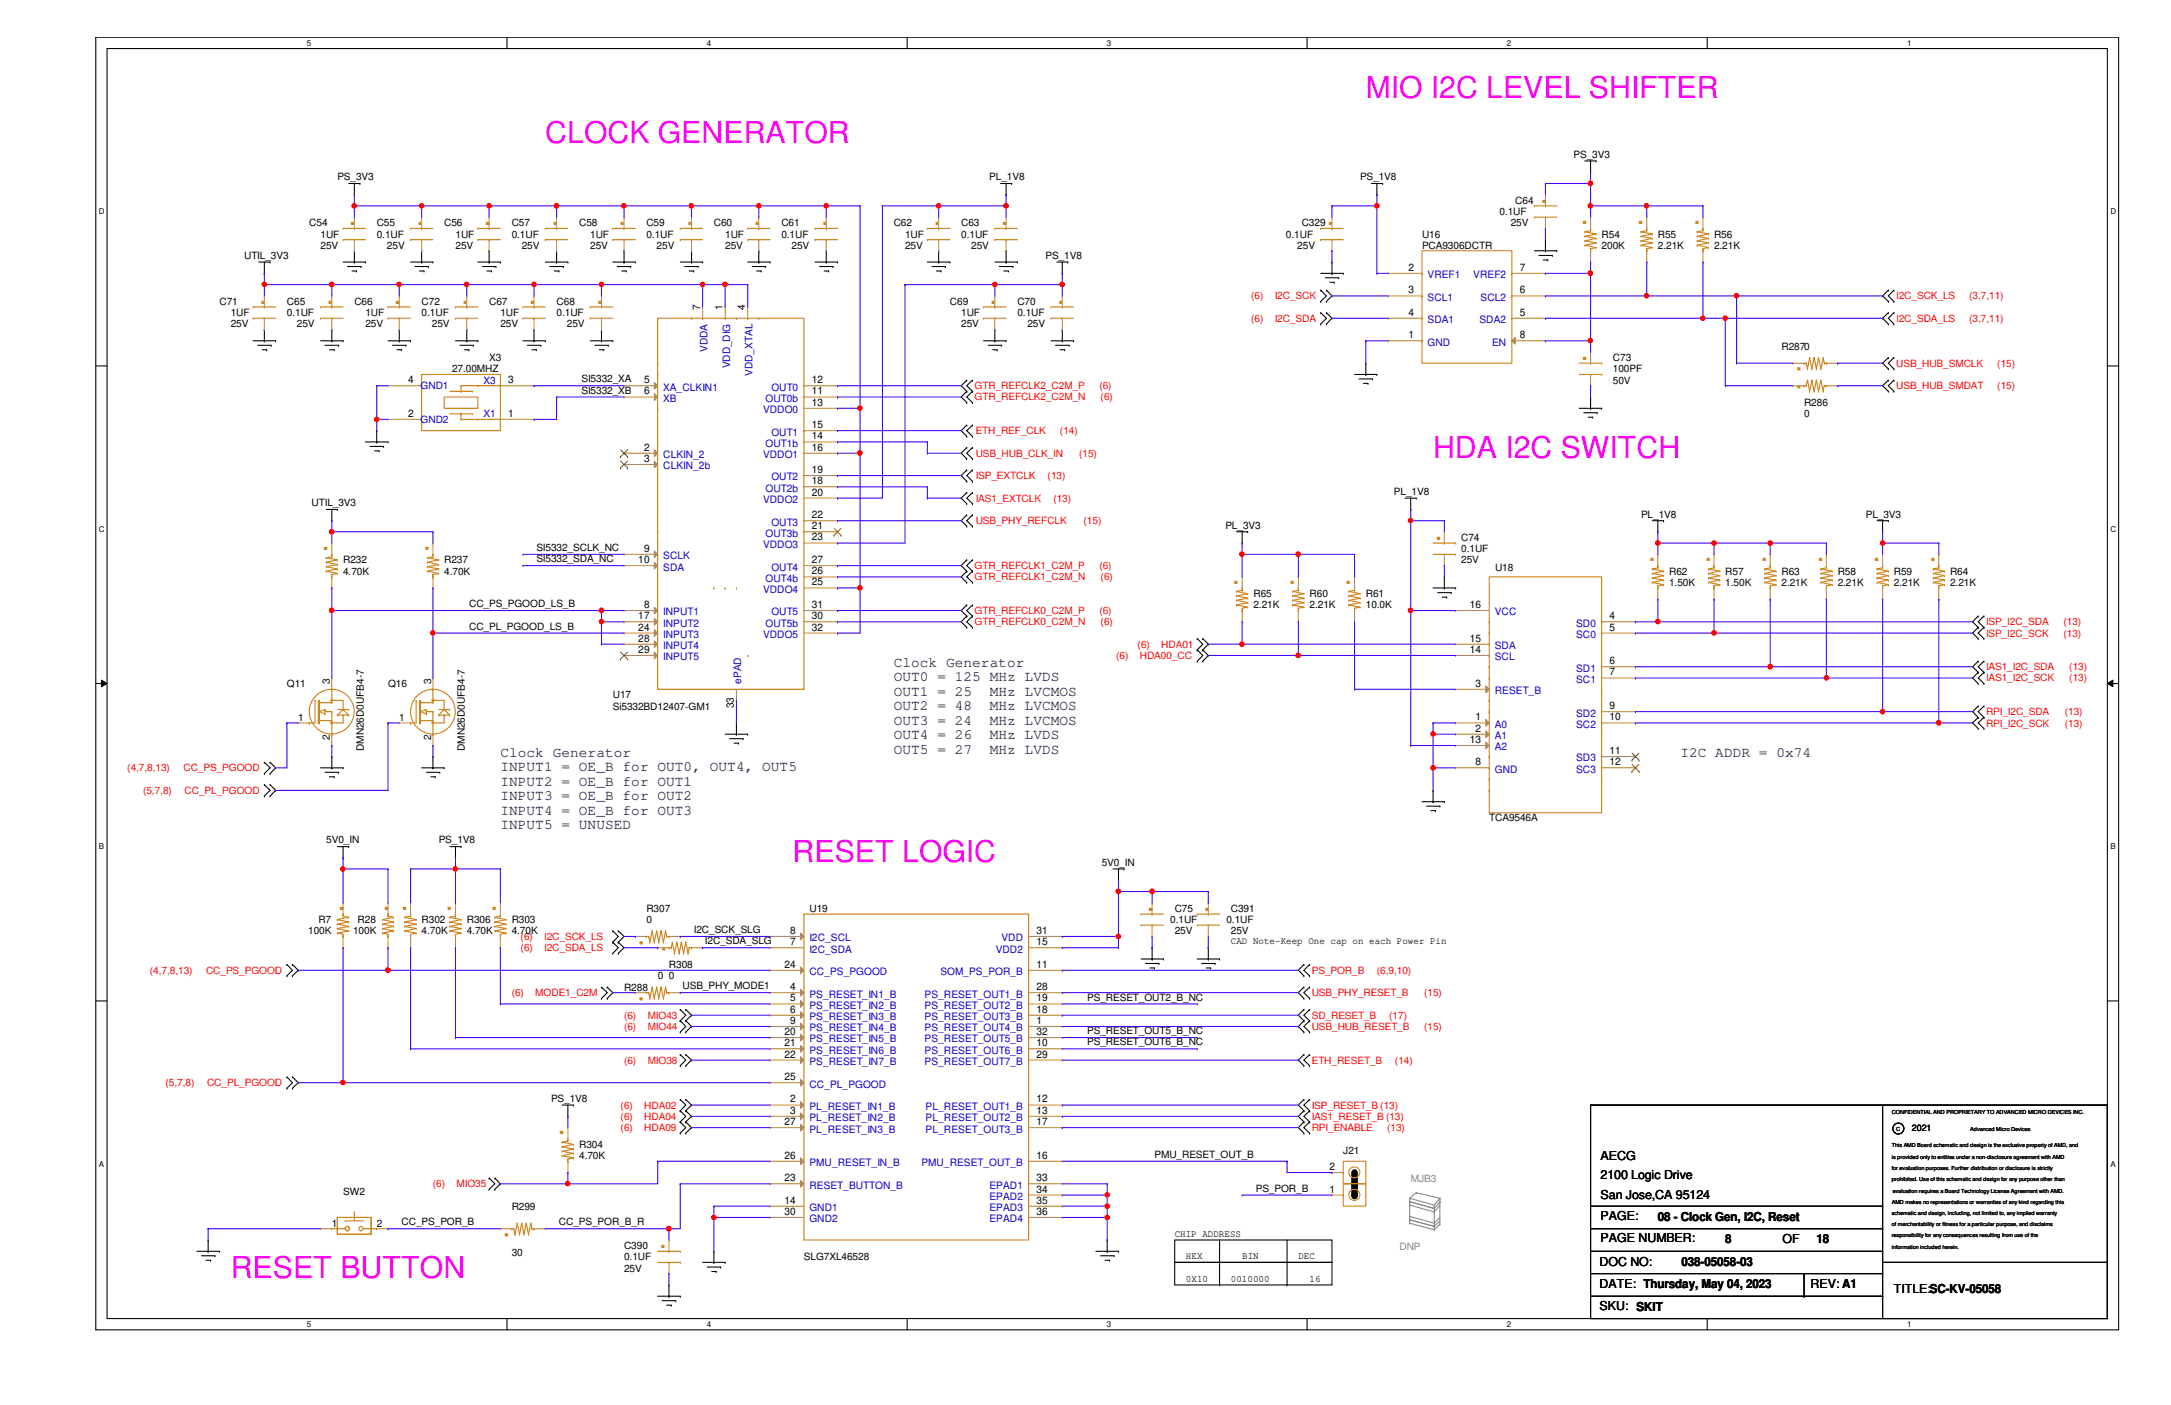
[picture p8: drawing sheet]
<svg xmlns="http://www.w3.org/2000/svg" width="432mm" height="279mm" viewBox="0 0 432 279" stroke-linecap="round" stroke-linejoin="round" font-family="sans-serif">
<defs><g id="words">
<g font-size="6" fill="#f0f">
<text x="271.7" y="19.5">MIO I2C LEVEL SHIFTER</text>
<text x="108.5" y="28.4">CLOCK GENERATOR</text>
<text x="285" y="91">HDA I2C SWITCH</text>
<text x="157.6" y="171.5">RESET LOGIC</text>
<text x="45.9" y="254.2">RESET BUTTON</text>
</g>
<g font-size="6" fill="#cc8006">
<text x="306.3" y="40.3">.</text>
<text x="69.3" y="44.7">.</text>
<text x="82.8" y="44.7">.</text>
<text x="96.2" y="44.7">.</text>
<text x="109.6" y="44.7">.</text>
<text x="123" y="44.7">.</text>
<text x="136.4" y="44.7">.</text>
<text x="149.8" y="44.7">.</text>
<text x="163.2" y="44.7">.</text>
<text x="185.6" y="44.7">.</text>
<text x="199" y="44.7">.</text>
<text x="263.8" y="44.7">.</text>
<text x="314.3" y="44.5">.</text>
<text x="325.5" y="44.5">.</text>
<text x="336.7" y="44.5">.</text>
<text x="51.5" y="60.4">.</text>
<text x="64.9" y="60.4">.</text>
<text x="78.3" y="60.4">.</text>
<text x="91.7" y="60.4">.</text>
<text x="105.1" y="60.4">.</text>
<text x="118.5" y="60.4">.</text>
<text x="196.8" y="60.4">.</text>
<text x="210.2" y="60.4">.</text>
<text x="314.3" y="71.6">.</text>
<text x="358.1" y="77.8" transform="rotate(-90 358.1 77.8)">.</text>
<text x="358.1" y="74.3" transform="rotate(-90 358.1 74.3)">.</text>
<text x="285.3" y="107.4">.</text>
<text x="64" y="109.3">.</text>
<text x="84.1" y="109.3">.</text>
<text x="327.7" y="111.6">.</text>
<text x="338.9" y="111.6">.</text>
<text x="350.1" y="111.6">.</text>
<text x="361.3" y="111.6">.</text>
<text x="372.4" y="111.6">.</text>
<text x="383.6" y="111.6">.</text>
<text x="245" y="116.1">.</text>
<text x="256.2" y="116.1">.</text>
<text x="267.4" y="116.1">.</text>
<text x="67.1" y="180.9">.</text>
<text x="76.1" y="180.9">.</text>
<text x="79.6" y="180.9">.</text>
<text x="88.6" y="180.9">.</text>
<text x="97.5" y="180.9">.</text>
<text x="228" y="181.1">.</text>
<text x="239.2" y="181.1">.</text>
<text x="127.9" y="188.3" transform="rotate(-90 127.9 188.3)">.</text>
<text x="132.3" y="189.6" transform="rotate(-90 132.3 189.6)">.</text>
<text x="127.9" y="199.4" transform="rotate(-90 127.9 199.4)">.</text>
<text x="110.9" y="225.6">.</text>
<text x="101" y="246.4" transform="rotate(-90 101 246.4)">.</text>
<text x="131" y="248.2">.</text>
</g>
<g font-size="2.9" fill="#400040">
<text x="177.8" y="132.6">Clock Generator</text>
<text x="177.8" y="135.5">OUT0 = 125 MHz LVDS</text>
<text x="177.8" y="138.4">OUT1 = 25</text>
<text x="177.8" y="141.3">OUT2 = 48</text>
<text x="196.8" y="138.4">MHz LVCMOS</text>
<text x="196.8" y="141.3">MHz LVCMOS</text>
<text x="177.8" y="144.1">OUT3 = 24</text>
<text x="177.8" y="147">OUT4 = 26</text>
<text x="177.8" y="149.9">OUT5 = 27</text>
<text x="196.8" y="144.1">MHz LVCMOS</text>
<text x="196.8" y="147">MHz LVDS</text>
<text x="196.8" y="149.9">MHz LVDS</text>
<text x="99.5" y="150.5">Clock Generator</text>
<text x="99.5" y="153.4">INPUT1 = OE_B for OUT0, OUT4, OUT5</text>
<text x="334.2" y="150.5">I2C ADDR = 0x74</text>
<text x="99.5" y="156.3">INPUT2 = OE_B for OUT1</text>
<text x="99.5" y="159.2">INPUT3 = OE_B for OUT2</text>
<text x="99.5" y="162.1">INPUT4 = OE_B for OUT3</text>
<text x="99.5" y="164.9">INPUT5 = UNUSED</text>
</g>
<g font-size="2.5">
<text x="318.3" y="230.7">AECG</text>
<text x="318.3" y="234.5">2100 Logic Drive</text>
<text x="318.3" y="238.3">San Jose,CA 95124</text>
<text x="318.3" y="242.6">PAGE:</text>
<text x="329.7" y="242.8">08 - Clock Gen, I2C, Reset</text>
<text x="318.1" y="251.7">DOC NO:</text>
<text x="318.3" y="247.1">PAGE NUMBER:</text>
<text x="334.4" y="251.7">038-05058-03</text>
<text x="343.2" y="247.3">8</text>
<text x="354.5" y="247.3">OF</text>
<text x="361.3" y="247.3">18</text>
<text x="318.1" y="256.2">DATE: Thursday, May 04, 2023</text>
<text x="360.1" y="256.2">REV: A1</text>
<text x="376.7" y="257.1">TITLE:SC-KV-05058</text>
<text x="318.1" y="260.4">SKU: SKIT</text>
</g>
<g font-size="2">
<text x="67.1" y="35.9">PS_3V3</text>
<text x="196.8" y="35.9">PL_1V8</text>
<text x="270.5" y="35.9">PS_1V8</text>
<text x="313" y="31.4">PS_3V3</text>
<text x="301.4" y="40.5">C64</text>
<text x="61.5" y="45">C54</text>
<text x="63.8" y="47.2">1UF</text>
<text x="74.9" y="45">C55</text>
<text x="74.9" y="47.2">0.1UF</text>
<text x="88.3" y="45">C56</text>
<text x="90.6" y="47.2">1UF</text>
<text x="101.8" y="45">C57</text>
<text x="101.8" y="47.2">0.1UF</text>
<text x="115.2" y="45">C58</text>
<text x="117.4" y="47.2">1UF</text>
<text x="128.6" y="45">C59</text>
<text x="128.6" y="47.2">0.1UF</text>
<text x="142" y="45">C60</text>
<text x="144.2" y="47.2">1UF</text>
<text x="155.4" y="45">C61</text>
<text x="155.4" y="47.2">0.1UF</text>
<text x="177.8" y="45">C62</text>
<text x="180" y="47.2">1UF</text>
<text x="191.2" y="45">C63</text>
<text x="191.2" y="47.2">0.1UF</text>
<text x="255.8" y="47.2">0.1UF</text>
<text x="258.9" y="45">C329</text>
<text x="282.8" y="47.2">U16</text>
<text x="298.2" y="42.8">0.1UF</text>
<text x="300.5" y="45">25V</text>
<text x="318.6" y="47.2">R54</text>
<text x="329.7" y="47.2">R55</text>
<text x="340.9" y="47.2">R56</text>
<text x="48.6" y="51.5">UTIL_3V3</text>
<text x="63.8" y="49.5">25V</text>
<text x="77" y="49.5">25V</text>
<text x="90.6" y="49.5">25V</text>
<text x="103.8" y="49.5">25V</text>
<text x="117.4" y="49.5">25V</text>
<text x="130.6" y="49.5">25V</text>
<text x="144.2" y="49.5">25V</text>
<text x="157.4" y="49.5">25V</text>
<text x="180" y="49.5">25V</text>
<text x="193.2" y="49.5">25V</text>
<text x="207.9" y="51.5">PS_1V8</text>
<text x="258" y="49.5">25V</text>
<text x="280.1" y="53.8">2</text>
<text x="282.8" y="49.5">PCA9306DCTR</text>
<text x="302.3" y="53.8">7</text>
<text x="318.6" y="49.5">200K</text>
<text x="329.7" y="49.5">2.21K</text>
<text x="340.9" y="49.5">2.21K</text>
<text x="280.1" y="58.3">3</text>
<text x="302.3" y="58.3">6</text>
<text x="43.6" y="60.7">C71</text>
<text x="45.9" y="62.9">1UF</text>
<text x="45.9" y="65.1">25V</text>
<text x="57.1" y="60.7">C65</text>
<text x="57.1" y="62.9">0.1UF</text>
<text x="59.1" y="65.1">25V</text>
<text x="70.5" y="60.7">C66</text>
<text x="72.7" y="62.9">1UF</text>
<text x="72.7" y="65.1">25V</text>
<text x="83.9" y="60.7">C72</text>
<text x="83.9" y="62.9">0.1UF</text>
<text x="85.9" y="65.1">25V</text>
<text x="97.3" y="60.7">C67</text>
<text x="99.5" y="62.9">1UF</text>
<text x="99.5" y="65.1">25V</text>
<text x="110.7" y="60.7">C68</text>
<text x="110.7" y="62.9">0.1UF</text>
<text x="112.7" y="65.1">25V</text>
<text x="139.2" y="61.7" transform="rotate(-90 139.2 61.7)">7</text>
<text x="143.7" y="61.7" transform="rotate(-90 143.7 61.7)">1</text>
<text x="148.2" y="61.7" transform="rotate(-90 148.2 61.7)">4</text>
<text x="188.9" y="60.7">C69</text>
<text x="191.2" y="62.9">1UF</text>
<text x="191.2" y="65.1">25V</text>
<text x="202.4" y="60.7">C70</text>
<text x="202.4" y="62.9">0.1UF</text>
<text x="204.3" y="65.1">25V</text>
<text x="280.1" y="62.8">4</text>
<text x="302.3" y="62.8">5</text>
<text x="97.3" y="71.8">X3</text>
<text x="280.1" y="67.3">1</text>
<text x="302.3" y="67.3">8</text>
<text x="320.8" y="71.8">C73</text>
<text x="354.3" y="69.6">R2870</text>
<text x="81.2" y="76.2">4</text>
<text x="89.9" y="74">27.00MHZ</text>
<text x="101.1" y="76.2">3</text>
<text x="115.7" y="76">SI5332_XA</text>
<text x="128.1" y="76.2">5</text>
<text x="161.5" y="76.2">12</text>
<text x="320.8" y="74">100PF</text>
<text x="320.8" y="76.3">50V</text>
<text x="81.2" y="82.9">2</text>
<text x="101.1" y="82.9">1</text>
<text x="115.7" y="78.3">SI5332_XB</text>
<text x="128.1" y="78.4">6</text>
<text x="161.5" y="78.4">11</text>
<text x="161.5" y="80.7">13</text>
<text x="358.8" y="83">0</text>
<text x="358.8" y="80.8">R286</text>
<text x="128.1" y="89.6">2</text>
<text x="161.5" y="87.4">14</text>
<text x="161.5" y="85.1">15</text>
<text x="161.5" y="89.6">16</text>
<text x="128.1" y="91.9">3</text>
<text x="161.5" y="94.1">19</text>
<text x="62" y="100.7">UTIL_3V3</text>
<text x="161.5" y="96.3">18</text>
<text x="161.5" y="98.6">20</text>
<text x="277.2" y="98.4">PL_1V8</text>
<text x="161.5" y="105.2">21</text>
<text x="161.5" y="103">22</text>
<text x="161.5" y="107.5">23</text>
<text x="243.7" y="105.1">PL_3V3</text>
<text x="290.6" y="107.6">C74</text>
<text x="326.4" y="102.9">PL_1V8</text>
<text x="371.1" y="102.9">PL_3V3</text>
<text x="68.2" y="112.1">R232</text>
<text x="88.3" y="112.1">R237</text>
<text x="106.7" y="109.6">SI5332_SCLK_NC</text>
<text x="106.7" y="111.8">SI5332_SDA_NC</text>
<text x="127" y="112">10</text>
<text x="128.1" y="109.7">9</text>
<text x="161.5" y="112">27</text>
<text x="290.6" y="109.8">0.1UF</text>
<text x="290.6" y="112.1">25V</text>
<text x="297.3" y="113.6">U18</text>
<text x="68.2" y="114.3">4.70K</text>
<text x="88.3" y="114.3">4.70K</text>
<text x="161.5" y="114.2">26</text>
<text x="161.5" y="116.4">25</text>
<text x="249.3" y="118.7">R65</text>
<text x="260.5" y="118.7">R60</text>
<text x="271.7" y="118.7">R61</text>
<text x="332" y="116.5">1.50K</text>
<text x="332" y="114.3">R62</text>
<text x="343.2" y="116.5">1.50K</text>
<text x="343.2" y="114.3">R57</text>
<text x="354.3" y="116.5">2.21K</text>
<text x="354.3" y="114.3">R63</text>
<text x="365.5" y="116.5">2.21K</text>
<text x="365.5" y="114.3">R58</text>
<text x="376.7" y="116.5">2.21K</text>
<text x="376.7" y="114.3">R59</text>
<text x="387.9" y="116.5">2.21K</text>
<text x="387.9" y="114.3">R64</text>
<text x="93.3" y="125.2">CC_PL_PGOOD_LS_B</text>
<text x="93.3" y="120.7">CC_PS_PGOOD_LS_B</text>
<text x="127" y="123.1">17</text>
<text x="127" y="125.4">24</text>
<text x="128.1" y="120.9">8</text>
<text x="161.5" y="120.9">31</text>
<text x="161.5" y="123.1">30</text>
<text x="161.5" y="125.4">32</text>
<text x="249.3" y="121">2.21K</text>
<text x="260.5" y="121">2.21K</text>
<text x="271.7" y="121">10.0K</text>
<text x="292.4" y="120.9">16</text>
<text x="320.1" y="123.1">4</text>
<text x="320.1" y="125.4">5</text>
<text x="127" y="127.6">28</text>
<text x="127" y="129.8">29</text>
<text x="292.4" y="129.8">14</text>
<text x="292.4" y="127.6">15</text>
<text x="57.1" y="136.7">Q11</text>
<text x="65.6" y="135.9" transform="rotate(-90 65.6 135.9)">3</text>
<text x="77.2" y="136.7">Q16</text>
<text x="85.7" y="135.9" transform="rotate(-90 85.7 135.9)">3</text>
<text x="293.5" y="136.6">3</text>
<text x="320.1" y="134.3">7</text>
<text x="320.1" y="132.1">6</text>
<text x="59.3" y="143.3">1</text>
<text x="79.4" y="143.3">1</text>
<text x="121.9" y="141.1">Si5332BD12407-GM1</text>
<text x="121.9" y="138.9">U17</text>
<text x="146" y="140.8" transform="rotate(-90 146 140.8)">33</text>
<text x="293.5" y="143.3">1</text>
<text x="320.1" y="141">9</text>
<text x="320.1" y="143.3">10</text>
<text x="65.6" y="147.1" transform="rotate(-90 65.6 147.1)">2</text>
<text x="72.3" y="149.4" transform="rotate(-90 72.3 149.4)">DMN26D0UFB4-7</text>
<text x="85.7" y="147.1" transform="rotate(-90 85.7 147.1)">2</text>
<text x="92.5" y="149.4" transform="rotate(-90 92.5 149.4)">DMN26D0UFB4-7</text>
<text x="292.4" y="147.7">13</text>
<text x="293.5" y="145.5">2</text>
<text x="320.1" y="149.9">11</text>
<text x="293.5" y="152.2">8</text>
<text x="320.1" y="152.2">12</text>
<text x="64.9" y="167.7">5V0_IN</text>
<text x="87.2" y="167.7">PS_1V8</text>
<text x="296.2" y="163.2">TCA9546A</text>
<text x="219.1" y="172.2">5V0_IN</text>
<text x="61.3" y="185.8">100K</text>
<text x="63.3" y="183.6">R7</text>
<text x="70.2" y="185.8">100K</text>
<text x="71.1" y="183.6">R28</text>
<text x="83.9" y="185.8">4.70K</text>
<text x="83.9" y="183.6">R302</text>
<text x="92.8" y="185.8">4.70K</text>
<text x="92.8" y="183.6">R306</text>
<text x="101.8" y="185.8">4.70K</text>
<text x="101.8" y="183.6">R303</text>
<text x="128.6" y="183.6">0</text>
<text x="128.6" y="181.4">R307</text>
<text x="138" y="185.5">I2C_SCK_SLG</text>
<text x="157.2" y="185.7">8</text>
<text x="161" y="181.4">U19</text>
<text x="206.2" y="185.7">31</text>
<text x="232.7" y="183.6">0.1UF</text>
<text x="233.6" y="181.4">C75</text>
<text x="233.6" y="185.8">25V</text>
<text x="243.9" y="183.6">0.1UF</text>
<text x="244.8" y="181.4">C391</text>
<text x="244.8" y="185.8">25V</text>
<text x="140.2" y="187.8">I2C_SDA_SLG</text>
<text x="157.2" y="188">7</text>
<text x="206.2" y="188">15</text>
<text x="244.8" y="187.8">CAD Note-Keep One cap on each Power Pin</text>
<text x="124.1" y="197">R288</text>
<text x="130.8" y="194.8">0</text>
<text x="133.1" y="194.8">0</text>
<text x="133.1" y="192.5">R308</text>
<text x="135.8" y="196.7">USB_PHY_MODE1</text>
<text x="156" y="192.4">24</text>
<text x="157.2" y="196.9">4</text>
<text x="206.2" y="192.4">11</text>
<text x="206.2" y="196.9">28</text>
<text x="157.2" y="199.1">5</text>
<text x="157.2" y="201.4">6</text>
<text x="157.2" y="203.6">9</text>
<text x="206.2" y="203.6">1</text>
<text x="206.2" y="201.4">18</text>
<text x="206.2" y="199.1">19</text>
<text x="216.2" y="199">PS_RESET_OUT2_B_NC</text>
<text x="156" y="205.8">20</text>
<text x="156" y="208.1">21</text>
<text x="206.2" y="208.1">10</text>
<text x="206.2" y="205.8">32</text>
<text x="216.2" y="205.7">PS_RESET_OUT5_B_NC</text>
<text x="216.2" y="207.9">PS_RESET_OUT6_B_NC</text>
<text x="156" y="210.3">22</text>
<text x="156" y="214.8">25</text>
<text x="206.2" y="210.3">29</text>
<text x="109.6" y="219.1">PS_1V8</text>
<text x="157.2" y="219.2">2</text>
<text x="157.2" y="221.5">3</text>
<text x="206.2" y="219.2">12</text>
<text x="206.2" y="221.5">13</text>
<text x="156" y="223.7">27</text>
<text x="206.2" y="223.7">17</text>
<text x="115.2" y="230.5">4.70K</text>
<text x="115.2" y="228.3">R304</text>
<text x="156" y="230.4">26</text>
<text x="206.2" y="230.4">16</text>
<text x="229.6" y="230.3">PMU_RESET_OUT_B</text>
<text x="264.5" y="232.7">2</text>
<text x="267.2" y="229.4">J21</text>
<text x="68.2" y="237.7">SW2</text>
<text x="156" y="234.9">23</text>
<text x="156" y="239.4">14</text>
<text x="206.2" y="234.9">33</text>
<text x="206.2" y="237.2">34</text>
<text x="206.2" y="239.4">35</text>
<text x="249.8" y="237">PS_POR_B</text>
<text x="264.5" y="237.2">1</text>
<text x="66" y="243.9">1</text>
<text x="74.9" y="243.9">2</text>
<text x="79.9" y="243.7">CC_PS_POR_B</text>
<text x="101.8" y="240.6">R299</text>
<text x="111.2" y="243.7">CC_PS_POR_B_R</text>
<text x="156" y="241.6">30</text>
<text x="206.2" y="241.6">36</text>
<text x="233.6" y="245.9">CHIP ADDRESS</text>
<text x="101.8" y="249.7">30</text>
<text x="124.1" y="248.4">C390</text>
<text x="124.1" y="250.7">0.1UF</text>
<text x="159.9" y="250.7">SLG7XL46528</text>
<text x="235.9" y="250.4">HEX</text>
<text x="247.1" y="250.4">BIN</text>
<text x="258.2" y="250.4">DEC</text>
<text x="124.1" y="252.9">25V</text>
<text x="235.9" y="254.8">0X10</text>
<text x="244.8" y="254.8">0010000</text>
<text x="260.5" y="254.8">16</text>
</g>
<g font-size="2" fill="#f00">
<text x="248.8" y="59.5">(6)</text>
<text x="253.5" y="59.5">I2C_SCK</text>
<text x="377.1" y="59.5">I2C_SCK_LS</text>
<text x="391.7" y="59.5">(3,7,11)</text>
<text x="248.8" y="64">(6)</text>
<text x="253.5" y="64">I2C_SDA</text>
<text x="377.1" y="64">I2C_SDA_LS</text>
<text x="391.7" y="64">(3,7,11)</text>
<text x="193.8" y="77.4">GTR_REFCLK2_C2M_P</text>
<text x="218.7" y="77.4">(6)</text>
<text x="377.1" y="72.9">USB_HUB_SMCLK</text>
<text x="377.1" y="77.4">USB_HUB_SMDAT</text>
<text x="397.3" y="72.9">(15)</text>
<text x="397.3" y="77.4">(15)</text>
<text x="193.8" y="79.6">GTR_REFCLK2_C2M_N</text>
<text x="218.9" y="79.6">(6)</text>
<text x="194.1" y="86.4">ETH_REF_CLK</text>
<text x="210.8" y="86.4">(14)</text>
<text x="194.1" y="90.8">USB_HUB_CLK_IN</text>
<text x="194.1" y="95.3">ISP_EXTCLK</text>
<text x="208.4" y="95.3">(13)</text>
<text x="214.6" y="90.8">(15)</text>
<text x="194.1" y="99.8">IAS1_EXTCLK</text>
<text x="209.5" y="99.8">(13)</text>
<text x="194.1" y="104.2">USB_PHY_REFCLK</text>
<text x="215.5" y="104.2">(15)</text>
<text x="193.8" y="113.2">GTR_REFCLK1_C2M_P</text>
<text x="218.7" y="113.2">(6)</text>
<text x="193.8" y="115.4">GTR_REFCLK1_C2M_N</text>
<text x="218.9" y="115.4">(6)</text>
<text x="193.8" y="122.1">GTR_REFCLK0_C2M_P</text>
<text x="193.8" y="124.3">GTR_REFCLK0_C2M_N</text>
<text x="218.7" y="122.1">(6)</text>
<text x="218.9" y="124.3">(6)</text>
<text x="395" y="124.3">ISP_I2C_SDA</text>
<text x="410.4" y="124.3">(13)</text>
<text x="222" y="131.1">(6)</text>
<text x="226.3" y="128.8">(6)</text>
<text x="226.7" y="131.1">HDA00_CC</text>
<text x="231" y="128.8">HDA01</text>
<text x="395" y="126.6">ISP_I2C_SCK</text>
<text x="410.4" y="126.6">(13)</text>
<text x="395" y="133.3">IAS1_I2C_SDA</text>
<text x="395" y="135.5">IAS1_I2C_SCK</text>
<text x="411.6" y="133.3">(13)</text>
<text x="411.6" y="135.5">(13)</text>
<text x="395" y="142.2">RPI_I2C_SDA</text>
<text x="410.7" y="142.2">(13)</text>
<text x="395" y="144.5">RPI_I2C_SCK</text>
<text x="410.7" y="144.5">(13)</text>
<text x="25.3" y="153.4">(4,7,8,13)</text>
<text x="36.5" y="153.4">CC_PS_PGOOD</text>
<text x="28.4" y="157.9">(5,7,8)</text>
<text x="36.7" y="157.9">CC_PL_PGOOD</text>
<text x="103.5" y="186.9">(6)</text>
<text x="103.5" y="189.2">(6)</text>
<text x="108.2" y="186.9">I2C_SCK_LS</text>
<text x="108.2" y="189.2">I2C_SDA_LS</text>
<text x="29.8" y="193.6">(4,7,8,13)</text>
<text x="41" y="193.6">CC_PS_PGOOD</text>
<text x="260.9" y="193.6">PS_POR_B</text>
<text x="273.9" y="193.6">(6,9,10)</text>
<text x="101.8" y="198.1">(6)</text>
<text x="106.5" y="198.1">MODE1_C2M</text>
<text x="124.1" y="202.6">(6)</text>
<text x="128.8" y="202.6">MIO43</text>
<text x="260.9" y="202.6">SD_RESET_B</text>
<text x="260.9" y="198.1">USB_PHY_RESET_B</text>
<text x="276.3" y="202.6">(17)</text>
<text x="283.3" y="198.1">(15)</text>
<text x="124.1" y="204.8">(6)</text>
<text x="128.8" y="204.8">MIO44</text>
<text x="260.9" y="204.8">USB_HUB_RESET_B</text>
<text x="283.3" y="204.8">(15)</text>
<text x="32.9" y="216">(5,7,8)</text>
<text x="41.2" y="216">CC_PL_PGOOD</text>
<text x="124.1" y="211.5">(6)</text>
<text x="128.8" y="211.5">MIO38</text>
<text x="260.9" y="211.5">ETH_RESET_B</text>
<text x="277.5" y="211.5">(14)</text>
<text x="123.4" y="220.5">(6)</text>
<text x="128.1" y="220.5">HDA02</text>
<text x="260.9" y="220.5">ISP_RESET_B (13)</text>
<text x="123.4" y="222.7">(6)</text>
<text x="123.4" y="224.9">(6)</text>
<text x="128.1" y="222.7">HDA04</text>
<text x="128.1" y="224.9">HDA09</text>
<text x="260.9" y="222.7">IAS1_RESET_B (13)</text>
<text x="260.9" y="224.9">RPI_ENABLE</text>
<text x="275.9" y="224.9">(13)</text>
<text x="86.1" y="236.1">(6)</text>
<text x="90.8" y="236.1">MIO35</text>
</g>
<g font-size="2" fill="#00c">
<text x="283.9" y="55.3">VREF1</text>
<text x="283.9" y="59.8">SCL1</text>
<text x="293" y="55.3">VREF2</text>
<text x="294.5" y="59.8">SCL2</text>
<text x="283.9" y="64.3">SDA1</text>
<text x="294.3" y="64.3">SDA2</text>
<text x="140.7" y="70" transform="rotate(-90 140.7 70)">VDDA</text>
<text x="283.9" y="68.7">GND</text>
<text x="296.8" y="68.7">EN</text>
<text x="83.7" y="77.4">GND1</text>
<text x="96.2" y="76.3">X3</text>
<text x="131.9" y="77.7">XA_CLKIN1</text>
<text x="145.2" y="73.3" transform="rotate(-90 145.2 73.3)">VDD_DIG</text>
<text x="149.7" y="74.8" transform="rotate(-90 149.7 74.8)">VDD_XTAL</text>
<text x="153.4" y="77.7">OUT0</text>
<text x="96.2" y="83">X1</text>
<text x="131.9" y="79.9">XB</text>
<text x="151.8" y="82.2">VDDO0</text>
<text x="152.3" y="79.9">OUT0b</text>
<text x="83.7" y="84.1">GND2</text>
<text x="152.3" y="88.9">OUT1b</text>
<text x="153.4" y="86.6">OUT1</text>
<text x="131.9" y="91.1">CLKIN_2</text>
<text x="131.9" y="93.3">CLKIN_2b</text>
<text x="151.8" y="91.1">VDDO1</text>
<text x="153.4" y="95.5">OUT2</text>
<text x="151.8" y="100">VDDO2</text>
<text x="152.3" y="97.8">OUT2b</text>
<text x="152.3" y="106.7">OUT3b</text>
<text x="153.4" y="104.5">OUT3</text>
<text x="131.9" y="111.2">SCLK</text>
<text x="131.9" y="113.5">SDA</text>
<text x="151.8" y="109">VDDO3</text>
<text x="153.4" y="113.5">OUT4</text>
<text x="151.8" y="117.9">VDDO4</text>
<text x="152.3" y="115.7">OUT4b</text>
<text x="131.9" y="122.4">INPUT1</text>
<text x="131.9" y="124.6">INPUT2</text>
<text x="152.3" y="124.6">OUT5b</text>
<text x="153.4" y="122.4">OUT5</text>
<text x="297.3" y="122.4">VCC</text>
<text x="313.5" y="124.6">SD0</text>
<text x="131.9" y="129.1">INPUT4</text>
<text x="131.9" y="126.9">INPUT3</text>
<text x="131.9" y="131.3">INPUT5</text>
<text x="151.8" y="126.9">VDDO5</text>
<text x="297.3" y="131.3">SCL</text>
<text x="297.3" y="129.1">SDA</text>
<text x="313.5" y="126.9">SC0</text>
<text x="147.4" y="136" transform="rotate(-90 147.4 136)">ePAD</text>
<text x="313.5" y="135.8">SC1</text>
<text x="313.5" y="133.6">SD1</text>
<text x="297.3" y="138">RESET_B</text>
<text x="313.5" y="142.5">SD2</text>
<text x="297.3" y="144.7">A0</text>
<text x="297.3" y="147">A1</text>
<text x="297.3" y="149.2">A2</text>
<text x="313.5" y="144.7">SC2</text>
<text x="297.3" y="153.7">GND</text>
<text x="313.5" y="151.4">SD3</text>
<text x="313.5" y="153.7">SC3</text>
<text x="161" y="189.4">I2C_SDA</text>
<text x="161" y="187.2">I2C_SCL</text>
<text x="198" y="189.4">VDD2</text>
<text x="199.2" y="187.2">VDD</text>
<text x="161" y="193.9">CC_PS_PGOOD</text>
<text x="187" y="193.9">SOM_PS_POR_B</text>
<text x="161" y="198.4">PS_RESET_IN1_B</text>
<text x="161" y="200.6">PS_RESET_IN2_B</text>
<text x="161" y="202.9">PS_RESET_IN3_B</text>
<text x="183.9" y="202.9">PS_RESET_OUT3_B</text>
<text x="183.9" y="200.6">PS_RESET_OUT2_B</text>
<text x="183.9" y="198.4">PS_RESET_OUT1_B</text>
<text x="161" y="205.1">PS_RESET_IN4_B</text>
<text x="161" y="207.3">PS_RESET_IN5_B</text>
<text x="161" y="209.5">PS_RESET_IN6_B</text>
<text x="183.9" y="205.1">PS_RESET_OUT4_B</text>
<text x="183.9" y="209.5">PS_RESET_OUT6_B</text>
<text x="183.9" y="207.3">PS_RESET_OUT5_B</text>
<text x="161" y="211.8">PS_RESET_IN7_B</text>
<text x="183.9" y="211.8">PS_RESET_OUT7_B</text>
<text x="161" y="220.7">PL_RESET_IN1_B</text>
<text x="161" y="216.3">CC_PL_PGOOD</text>
<text x="184.1" y="220.7">PL_RESET_OUT1_B</text>
<text x="161" y="223">PL_RESET_IN2_B</text>
<text x="161" y="225.2">PL_RESET_IN3_B</text>
<text x="184.1" y="223">PL_RESET_OUT2_B</text>
<text x="184.1" y="225.2">PL_RESET_OUT3_B</text>
<text x="161" y="231.9">PMU_RESET_IN_B</text>
<text x="183.3" y="231.9">PMU_RESET_OUT_B</text>
<text x="161" y="236.4">RESET_BUTTON_B</text>
<text x="196.8" y="236.4">EPAD1</text>
<text x="196.8" y="238.6">EPAD2</text>
<text x="161" y="240.8">GND1</text>
<text x="161" y="243.1">GND2</text>
<text x="196.8" y="240.8">EPAD3</text>
<text x="196.8" y="243.1">EPAD4</text>
</g>
<g font-size="2" fill="#878787">
<text x="280.6" y="235">MJB3</text>
<text x="278.3" y="248.6">DNP</text>
</g>
<text font-size="1.8" x="380.3" y="225">2021</text>
<g font-size="1.6">
<text x="61" y="9.1">5</text>
<text x="140.6" y="9.1">4</text>
<text x="220.2" y="9.1">3</text>
<text x="299.7" y="9.1">2</text>
<text x="379.3" y="9.1">1</text>
<text x="19.6" y="42.6">D</text>
<text x="419.7" y="42.6">D</text>
<text x="19.6" y="105.7">C</text>
<text x="419.7" y="105.7">C</text>
<text x="19.6" y="168.9">B</text>
<text x="419.7" y="168.9">B</text>
<text x="19.6" y="232">A</text>
<text x="419.7" y="232">A</text>
<text x="61" y="263.9">5</text>
<text x="140.6" y="263.9">4</text>
<text x="220.2" y="263.9">3</text>
<text x="299.7" y="263.9">2</text>
<text x="379.3" y="263.9">1</text>
</g>
<g font-size="1.1">
<text x="376.3" y="221.5">CONFIDENTIAL AND PROPRIETARY TO ADVANCED MICRO DEVICES INC.</text>
<text x="377.1" y="224.8">C</text>
<text x="391.9" y="224.8">Advanced Micro Devices</text>
<text x="376.3" y="232.7">for evaluation purposes. Further distribution or disclosure is strictly</text>
<text x="376.3" y="230.4">is provided only to entities under a non-disclosure agreement with AMD</text>
<text x="376.3" y="228.2">This AMD Board schematic and design is the exclusive property of AMD, and</text>
<text x="376.3" y="234.9">prohibited. Use of this schematic and design for any purpose other than</text>
<text x="376.3" y="239.4">AMD makes no representations or warranties of any kind regarding this</text>
<text x="376.5" y="237.2">evaluation requires a Board Technology License Agreement with AMD.</text>
<text x="376.3" y="241.6">schematic and design, including, not limited to, any implied warranty</text>
<text x="376.3" y="243.8">of merchantability or fitness for a particular purpose, and disclaims</text>
<text x="376.3" y="246.1">responsibility for any consequences resulting from use of the</text>
<text x="376.3" y="248.3">information included herein.</text>
</g>
</g></defs>
<path d="M19.1 7.4h402.3v257.1h-402.3zM21.3 9.7h397.8v252.5h-397.8z" fill="none" stroke="#000" stroke-width=".21"/>
<g fill="#fff">
<path d="M61 7.7h.9v1.7h-.9z"/>
<path d="M61 262.5h.9v1.7h-.9z"/>
</g>
<path d="M100.8 7.4v2.3M100.8 262.2v2.3" fill="none" stroke="#000" stroke-width=".21"/>
<g fill="#fff">
<path d="M140.6 7.7h.9v1.7h-.9z"/>
<path d="M140.6 262.5h.9v1.7h-.9z"/>
</g>
<path d="M180.4 7.4v2.3M180.4 262.2v2.3" fill="none" stroke="#000" stroke-width=".21"/>
<g fill="#fff">
<path d="M220.2 7.7h.9v1.7h-.9z"/>
<path d="M220.2 262.5h.9v1.7h-.9z"/>
</g>
<path d="M260 7.4v2.3M260 262.2v2.3" fill="none" stroke="#000" stroke-width=".21"/>
<g fill="#fff">
<path d="M299.7 7.7h.9v1.7h-.9z"/>
<path d="M299.7 262.5h.9v1.7h-.9z"/>
</g>
<path d="M339.6 7.4v2.3M339.6 262.2v2.3" fill="none" stroke="#000" stroke-width=".21"/>
<g fill="#fff">
<path d="M379.3 7.7h.9v1.7h-.9z"/>
<path d="M379.3 262.5h.9v1.7h-.9z"/>
<path d="M19.6 41.2h1.2v1.8h-1.2z"/>
<path d="M419.7 41.2h1.2v1.8h-1.2z"/>
<path d="M19.6 104.3h1.2v1.8h-1.2z"/>
<path d="M419.7 104.3h1.2v1.8h-1.2z"/>
</g>
<path d="M19.1 72.8h2.2M419.1 72.8h2.3" fill="none" stroke="#000" stroke-width=".21"/>
<g fill="#fff">
<path d="M19.6 167.5h1.1v1.7h-1.1z"/>
<path d="M419.7 167.5h1.1v1.7h-1.1z"/>
</g>
<path d="M19.1 135.9h2.2M419.1 135.9h2.3" fill="none" stroke="#000" stroke-width=".21"/>
<path d="M20.2 135.3l1.1 .6-1.1 .7zM419.1 135.9l1.1-.6v1.3z" fill="#000"/>
<path d="M20.2 135.3l1.1 .6-1.1 .7zM419.1 135.9l1.1-.6v1.3z" fill="none" stroke="#000" stroke-width=".2"/>
<g fill="#fff">
<path d="M19.6 230.6h1.1v1.8h-1.1z"/>
<path d="M419.7 230.6h1.1v1.8h-1.1z"/>
</g>
<g fill="none" stroke="#000" stroke-width=".21">
<path d="M69.3 36.5h2.3M70.5 38.7h.1M70.5 36.5v2.2M71.6 36.5h.1M199 36.5h2.2M200.1 38.7h.1M200.1 36.5v2.2M201.2 36.5h.1M272.8 36.5h2.2M273.9 38.7h.1M273.9 36.5v2.2M275 36.5h.1"/>
<path d="M315.2 32h2.3M316.4 34.2h.1M316.4 32v2.2M317.5 32h.1M51.5 52.1h2.2M52.6 54.4h.1M52.6 52.1v2.3M53.7 52.1h.1M68.2 52.1h4.5M69.1 53h2.7M70 53.9h.9M70.5 49.9h.1"/>
<path d="M70.5 52.1h.1M70.5 49.9v2.2M70.9 53.9h.1M71.8 53h.1M72.7 52.1h.1M81.7 52.1h4.4M82.6 53h2.6M83.4 53.9h.9M83.9 49.9h.1M83.9 52.1h.1M83.9 49.9v2.2M84.3 53.9h.1"/>
<path d="M85.2 53h.1M86.1 52.1h.1M95 52.1h4.5M96 53h2.6M96.9 53.9h.8M97.3 49.9h.1M97.3 52.1h.1M97.3 49.9v2.2M97.7 53.9h.1M98.6 53h.1M99.5 52.1h.1M108.5 52.1h4.4"/>
<path d="M109.3 53h2.8M110.2 53.9h1M110.7 49.9h.1M110.7 52.1h.1M110.7 49.9v2.2M111.2 53.9h.1M112.1 53h.1M112.9 52.1h.1M121.9 52.1h4.5M122.8 53h2.6M123.7 53.9h.8M124.1 49.9h.1"/>
<path d="M124.1 52.1h.1M124.1 49.9v2.2M124.5 53.9h.1M125.4 53h.1M126.4 52.1h.1M135.3 52.1h4.4M136.2 53h2.7M137.1 53.9h.9M137.5 49.9h.1M137.5 52.1h.1M137.5 49.9v2.2M138 53.9h.1"/>
<path d="M138.9 53h.1M139.7 52.1h.1M148.7 52.1h4.5M149.6 53h2.7M150.5 53.9h.9M150.9 49.9h.1M150.9 52.1h.1M150.9 49.9v2.2M151.4 53.9h.1M152.3 53h.1M153.2 52.1h.1M162.1 52.1h4.5"/>
<path d="M163 53h2.7M163.9 53.9h.9M164.3 49.9h.1M164.3 52.1h.1M164.3 49.9v2.2M164.8 53.9h.1M165.7 53h.1M166.6 52.1h.1M184.4 52.1h4.5M185.4 53h2.6M186.3 53.9h.9M186.7 49.9h.1"/>
<path d="M186.7 52.1h.1M186.7 49.9v2.2M187.2 53.9h.1M188 53h.1M188.9 52.1h.1M197.9 52.1h4.5M198.8 53h2.7M199.6 53.9h1M200.1 49.9h.1M200.1 52.1h.1M200.1 49.9v2.2M200.6 53.9h.1"/>
<path d="M201.5 53h.1M202.4 52.1h.1M210.2 52.1h2.2M211.3 54.4h.1M211.3 52.1v2.3M212.4 52.1h.1M262.7 59.9h.1M262.7 57.7h.1M262.7 54.4h4.5M262.7 57.7l1.1 1.1-1.1 1.1M263.6 55.2h2.7M263.8 57.7h.1"/>
<path d="M263.8 59.9h.1M263.8 57.7l1.1 1.1-1.1 1.1M264.5 56.1h.9M264.9 52.1h.1M264.9 54.4h.1M264.9 52.1v2.3M265.4 56.1h.1M266.3 55.2h.1M267.2 54.4h.1M305.2 49.9h4.4M306.1 50.8h2.6M307 51.7h.8"/>
<path d="M307.4 47.7h.1M307.4 49.9h.1M307.4 47.7v2.2M307.8 51.7h.1M308.7 50.8h.1M309.6 49.9h.1M375.6 57.7h.1M375.6 59.9h.1M375.6 57.7l-1.2 1.1 1.2 1.1M376.7 59.9h.1M376.7 57.7h.1M376.7 57.7l-1.1 1.1 1.1 1.1"/>
<path d="M50.3 67.8h4.5M51.3 68.7h2.6M52.2 69.6h.8M52.6 65.5h.1M52.6 67.8h.1M52.6 65.5v2.3M53 69.6h.1M53.9 68.7h.1M54.8 67.8h.1M63.8 67.8h4.4M64.6 68.7h2.8M65.5 69.6h1"/>
<path d="M66 65.5h.1M66 67.8h.1M66 65.5v2.3M66.5 69.6h.1M67.4 68.7h.1M68.2 67.8h.1M77.2 67.8h4.5M78.1 68.7h2.6M79 69.6h.8M79.4 65.5h.1M79.4 67.8h.1M79.4 65.5v2.3"/>
<path d="M79.8 69.6h.1M80.7 68.7h.1M81.7 67.8h.1M90.6 67.8h4.4M91.5 68.7h2.6M92.4 69.6h.9M92.8 65.5h.1M92.8 67.8h.1M92.8 65.5v2.3M93.3 69.6h.1M94.1 68.7h.1M95 67.8h.1"/>
<path d="M104 67.8h4.5M104.9 68.7h2.7M105.8 69.6h.9M106.2 65.5h.1M106.2 67.8h.1M106.2 65.5v2.3M106.7 69.6h.1M107.6 68.7h.1M108.5 67.8h.1M117.4 67.8h4.5M118.3 68.7h2.7M119.2 69.6h.9"/>
<path d="M119.6 65.5h.1M119.6 67.8h.1M119.6 65.5v2.3M120.1 69.6h.1M121 68.7h.1M121.9 67.8h.1M192.3 75.6h.1M192.3 77.8h.1M192.3 75.6l-1.1 1.1 1.1 1.1M192.3 77.8l-1.1 1.2 1.1 1.1M193.4 77.8h.1M193.4 75.6h.1"/>
<path d="M193.4 75.6l-1.1 1.1 1.1 1.1M193.4 77.8l-1.1 1.2 1.1 1.1M195.6 67.8h4.5M196.6 68.7h2.6M197.4 69.6h.9M197.9 65.5h.1M197.9 67.8h.1M197.9 65.5v2.3M198.3 69.6h.1M199.2 68.7h.1M200.1 67.8h.1M209 67.8h4.5"/>
<path d="M209.9 68.7h2.7M210.8 69.6h1M211.3 65.5h.1M211.3 67.8h.1M211.3 65.5v2.3M211.8 69.6h.1M212.6 68.7h.1M213.5 67.8h.1M262.7 64.4h.1M262.7 62.2h.1M262.7 62.2l1.1 1.1-1.1 1.1M263.8 62.2h.1"/>
<path d="M263.8 64.4h.1M263.8 62.2l1.1 1.1-1.1 1.1M269.4 74.5h4.5M270.3 75.4h2.7M271.2 76.2h.9M271.7 72.2h.1M271.7 74.5h.1M271.7 72.2v2.3M272.1 76.2h.1M273 75.4h.1M273.9 74.5h.1M316.4 79h.1"/>
<path d="M316.4 79v2.2M375.6 62.2h.1M375.6 64.4h.1M375.6 71.1h.1M375.6 73.4h.1M375.6 75.6h.1M375.6 77.8h.1M375.6 62.2l-1.2 1.1 1.2 1.1M375.6 71.1l-1.2 1.1 1.2 1.2M375.6 75.6l-1.2 1.1 1.2 1.1M376.7 64.4h.1M376.7 62.2h.1"/>
<path d="M376.7 73.4h.1M376.7 71.1h.1M376.7 77.8h.1M376.7 75.6h.1M376.7 62.2l-1.1 1.1 1.1 1.1M376.7 71.1l-1.1 1.1 1.1 1.2M376.7 75.6l-1.1 1.1 1.1 1.1M72.7 87.9h4.5M73.6 88.8h2.7M74.5 89.7h.9M74.9 85.6h.1M74.9 87.9h.1"/>
<path d="M74.9 85.6v2.3M75.4 89.7h.1M76.3 88.8h.1M77.2 87.9h.1M192.3 84.5h.1M192.3 86.8h.1M192.3 89h.1M192.3 91.2h.1M192.3 93.5h.1M192.3 95.7h.1M192.3 98h.1M192.3 80.1h.1"/>
<path d="M192.3 84.5l-1.1 1.1 1.1 1.2M192.3 89l-1.1 1.1 1.1 1.1M192.3 93.5l-1.1 1.1 1.1 1.1M192.3 98l-1.1 1.1 1.1 1.1M193.4 86.8h.1M193.4 84.5h.1M193.4 91.2h.1M193.4 89h.1M193.4 95.7h.1M193.4 93.5h.1M193.4 98h.1M193.4 80.1h.1"/>
<path d="M193.4 84.5l-1.1 1.1 1.1 1.2M193.4 89l-1.1 1.1 1.1 1.1M193.4 93.5l-1.1 1.1 1.1 1.1M193.4 98l-1.1 1.1 1.1 1.1M279.4 99.1h2.3M280.6 99.1v2.2M281.7 99.1h.1M314.1 81.2h4.5M315 82.1h2.7M315.9 83h.9M316.4 81.2h.1M316.8 83h.1"/>
<path d="M317.7 82.1h.1M318.6 81.2h.1M64.9 101.3h2.2M66 103.5h.1M66 101.3v2.2M67.1 101.3h.1M192.3 100.2h.1M192.3 102.4h.1M192.3 104.6h.1M192.3 111.3h.1M192.3 113.6h.1M192.3 115.8h.1"/>
<path d="M192.3 102.4l-1.1 1.1 1.1 1.1M192.3 111.3l-1.1 1.2 1.1 1.1M192.3 113.6l-1.1 1.1 1.1 1.1M193.4 100.2h.1M193.4 104.6h.1M193.4 102.4h.1M193.4 113.6h.1M193.4 111.3h.1M193.4 115.8h.1M193.4 102.4l-1.1 1.1 1.1 1.1M193.4 111.3l-1.1 1.2 1.1 1.1M193.4 113.6l-1.1 1.1 1.1 1.1"/>
<path d="M245.9 105.7h2.3M247.1 108h.1M247.1 105.7v2.3M248.2 105.7h.1M280.6 101.3h.1M285 116.9h4.5M286 117.9h2.6M286.9 118.7h.8M287.3 114.7h.1M287.3 116.9h.1M287.3 114.7v2.2M287.7 118.7h.1"/>
<path d="M288.6 117.9h.1M289.5 116.9h.1M328.6 103.5h2.3M329.7 105.7h.1M329.7 103.5v2.2M330.9 103.5h.1M373.3 103.5h2.3M374.4 105.7h.1M374.4 103.5v2.2M375.6 103.5h.1M192.3 120.3h.1M192.3 122.5h.1"/>
<path d="M192.3 124.8h.1M192.3 120.3l-1.1 1.1 1.1 1.1M192.3 122.5l-1.1 1.2 1.1 1.1M193.4 122.5h.1M193.4 120.3h.1M193.4 124.8h.1M193.4 120.3l-1.1 1.1 1.1 1.1M193.4 122.5l-1.1 1.2 1.1 1.1M238.1 129.2h.1M238.1 127h.1M238.1 131.5h.1M238.1 127l1.1 1.1-1.1 1.1"/>
<path d="M238.1 129.2l1.1 1.1-1.1 1.2M239.2 127h.1M239.2 129.2h.1M239.2 131.5h.1M239.2 127l1.1 1.1-1.1 1.1M239.2 129.2l1.1 1.1-1.1 1.2M393.4 122.5h.1M393.4 124.8h.1M393.4 127h.1M393.4 131.5h.1M393.4 133.7h.1M393.4 135.9h.1"/>
<path d="M393.4 122.5l-1.1 1.2 1.1 1.1M393.4 124.8l-1.1 1.1 1.1 1.1M393.4 131.5l-1.1 1.1 1.1 1.1M393.4 133.7l-1.1 1.1 1.1 1.1M394.6 124.8h.1M394.6 122.5h.1M394.6 127h.1M394.6 133.7h.1M394.6 131.5h.1M394.6 135.9h.1M394.6 122.5l-1.2 1.2 1.2 1.1M394.6 124.8l-1.2 1.1 1.2 1.1"/>
<path d="M394.6 131.5l-1.2 1.1 1.2 1.1M394.6 133.7l-1.2 1.1 1.2 1.1M52.6 153.8h.1M52.6 151.6h.1M52.6 158.3h.1M52.6 156h.1M52.6 151.6l1.1 1.1-1.1 1.1M52.6 156l1.1 1.2-1.1 1.1M53.7 151.6h.1M53.7 153.8h.1M53.7 156h.1M53.7 158.3h.1"/>
<path d="M53.7 151.6l1.1 1.1-1.1 1.1M53.7 156l1.1 1.2-1.1 1.1M63.8 152.7h4.4M64.6 153.6h2.8M65.5 154.5h1M66 150.5h.1M66 152.7h.1M66 150.5v2.2M66.5 154.5h.1M67.4 153.6h.1M68.2 152.7h.1M83.9 152.7h4.4"/>
<path d="M84.8 153.6h2.7M85.7 154.5h.9M86.1 150.5h.1M86.1 152.7h.1M86.1 150.5v2.2M86.6 154.5h.1M87.5 153.6h.1M88.3 152.7h.1M144.2 146h4.5M145.1 146.9h2.7M146 147.8h.9M146.5 143.8h.1"/>
<path d="M146.5 146h.1M146.5 143.8v2.2M146.9 147.8h.1M147.8 146.9h.1M148.7 146h.1M282.8 159.4h4.5M285 157.2h.1M285 159.4h.1M285 157.2v2.2M287.3 159.4h.1M393.4 140.4h.1M393.4 142.7h.1"/>
<path d="M393.4 144.9h.1M393.4 140.4l-1.1 1.1 1.1 1.2M393.4 142.7l-1.1 1.1 1.1 1.1M394.6 142.7h.1M394.6 140.4h.1M394.6 144.9h.1M394.6 140.4l-1.2 1.1 1.2 1.2M394.6 142.7l-1.2 1.1 1.2 1.1M67.1 168.4h2.2M68.2 170.6h.1M68.2 168.4v2.2M69.3 168.4h.1"/>
<path d="M89.5 168.4h2.2M90.6 170.6h.1M90.6 168.4v2.2M91.7 168.4h.1M221.4 172.8h2.2M222.5 175h.1M222.5 172.8v2.2M223.6 172.8h.1M283.7 160.3h2.7M284.6 161.2h.9M285.5 161.2h.1M286.4 160.3h.1"/>
<path d="M19.1 199.1h2.2M57.1 194.1h.1M57.1 191.8h.1M57.1 191.8l1.1 1.2-1.1 1.1M58.2 191.8h.1M58.2 194.1h.1M58.2 191.8l1.1 1.2-1.1 1.1M119.6 198.5h.1M119.6 196.3h.1M119.6 196.3l1.2 1.1-1.2 1.1M120.8 196.3h.1M120.8 198.5h.1"/>
<path d="M120.8 196.3l1.1 1.1-1.1 1.1M121.9 187.4h.1M121.9 185.1h.1M121.9 189.6h.1M121.9 185.1l1.1 1.1-1.1 1.2M121.9 187.4l1.1 1.1-1.1 1.1M123 185.1h.1M123 187.4h.1M123 189.6h.1M123 185.1l1.1 1.1-1.1 1.2M123 187.4l1.1 1.1-1.1 1.1M226.9 190.7h4.5"/>
<path d="M227.8 191.6h2.7M228.7 192.5h.9M229.2 188.5h.1M229.2 190.7h.1M229.2 188.5v2.2M229.6 192.5h.1M230.5 191.6h.1M231.4 190.7h.1M238.1 190.7h4.5M239 191.6h2.7M239.9 192.5h.9M240.3 188.5h.1"/>
<path d="M240.3 190.7h.1M240.3 188.5v2.2M240.8 192.5h.1M241.7 191.6h.1M242.6 190.7h.1M259.3 191.8h.1M259.3 194.1h.1M259.3 196.3h.1M259.3 198.5h.1M259.3 191.8l-1.1 1.2 1.1 1.1M259.3 196.3l-1.1 1.1 1.1 1.1M260.5 194.1h.1"/>
<path d="M260.5 191.8h.1M260.5 198.5h.1M260.5 196.3h.1M260.5 191.8l-1.2 1.2 1.2 1.1M260.5 196.3l-1.2 1.1 1.2 1.1M419.1 199.1h2.3M57.1 216.4h.1M57.1 214.2h.1M57.1 214.2l1.1 1.1-1.1 1.1M58.2 214.2h.1M58.2 216.4h.1M58.2 214.2l1.1 1.1-1.1 1.1"/>
<path d="M111.8 219.8h2.2M112.9 219.8v2.2M114 219.8h.1M135.3 218.7h.1M135.3 203h.1M135.3 200.7h.1M135.3 205.2h.1M135.3 211.9h.1M135.3 209.7h.1M135.3 218.7l1.1 1.1-1.1 1.1M135.3 200.7l1.1 1.2-1.1 1.1M135.3 203l1.1 1.1-1.1 1.1"/>
<path d="M135.3 209.7l1.1 1.1-1.1 1.1M136.4 218.7h.1M136.4 200.7h.1M136.4 203h.1M136.4 205.2h.1M136.4 209.7h.1M136.4 211.9h.1M136.4 218.7l1.1 1.1-1.1 1.1M136.4 200.7l1.1 1.2-1.1 1.1M136.4 203l1.1 1.1-1.1 1.1M136.4 209.7l1.1 1.1-1.1 1.1M259.3 218.7h.1"/>
<path d="M259.3 209.7h.1M259.3 211.9h.1M259.3 203h.1M259.3 205.2h.1M259.3 200.7h.1M259.3 218.7l-1.1 1.1 1.1 1.1M259.3 209.7l-1.1 1.1 1.1 1.1M259.3 203l-1.1 1.1 1.1 1.1M259.3 200.7l-1.1 1.2 1.1 1.1M260.5 218.7h.1M260.5 211.9h.1M260.5 209.7h.1"/>
<path d="M260.5 205.2h.1M260.5 203h.1M260.5 200.7h.1M260.5 218.7l-1.2 1.1 1.2 1.1M260.5 209.7l-1.2 1.1 1.2 1.1M260.5 203l-1.2 1.1 1.2 1.1M260.5 200.7l-1.2 1.2 1.2 1.1M316.4 219.8h102.7v42.4h-102.7zM374.4 219.8h.1M374.4 219.8v42.4M97.3 236.5h.1M97.3 234.3h.1"/>
<path d="M97.3 234.3l1.1 1.1-1.1 1.1M98.4 234.3h.1M98.4 236.5h.1M98.4 234.3l1.1 1.1-1.1 1.1M112.9 222h.1M135.3 220.9h.1M135.3 223.1h.1M135.3 225.3h.1M135.3 220.9l1.1 1.1-1.1 1.1M135.3 223.1l1.1 1.1-1.1 1.1M136.4 220.9h.1M136.4 223.1h.1"/>
<path d="M136.4 225.3h.1M136.4 220.9l1.1 1.1-1.1 1.1M136.4 223.1l1.1 1.1-1.1 1.1M259.3 220.9h.1M259.3 223.1h.1M259.3 225.3h.1M259.3 220.9l-1.1 1.1 1.1 1.1M259.3 223.1l-1.1 1.1 1.1 1.1M260.5 220.9h.1M260.5 223.1h.1M260.5 225.3h.1M260.5 220.9l-1.2 1.1 1.2 1.1"/>
<path d="M260.5 223.1l-1.2 1.1 1.2 1.1M316.4 239.9h58M374.4 239.9h.1M39.2 248.8h4.4M40.1 249.7h2.7M41 250.6h.9M41.4 246.6h.1M41.4 248.8h.1M41.4 246.6v2.2M41.9 250.6h.1M42.8 249.7h.1M43.6 248.8h.1"/>
<path d="M130.8 257.8h4.5M131.7 258.7h2.7M132.6 259.5h.9M133.1 255.5h.1M133.1 257.8h.1M133.1 255.5v2.3M133.5 259.5h.1M134.4 258.7h.1M135.3 257.8h.1M139.7 251h4.5M140.7 252h2.6M141.6 252.9h.9"/>
<path d="M142 248.8h.1M142 251h.1M142 248.8v2.2M142.5 252.9h.1M143.3 252h.1M144.2 251h.1M218 248.8h4.5M218.9 249.7h2.7M219.8 250.6h.9M220.2 246.6h.1M220.2 248.8h.1M220.2 246.6v2.2"/>
<path d="M220.7 250.6h.1M221.6 249.7h.1M222.5 248.8h.1M233.6 246.6h31.3v4.4h-31.3zM233.6 251h31.3v4.5h-31.3zM242.6 255.5h.1M242.6 246.6v8.9M256 255.5h.1M256 246.6v8.9M316.4 248.8h58M316.4 257.8h58M316.4 244.3h58"/>
<path d="M316.4 253.3h58M358.8 257.8h.1M358.8 253.3v4.5M374.4 244.3h.1M374.4 248.8h.1M374.4 253.3h.1M374.4 257.8h.1M374.4 251h44.7M419.1 251h.1"/>
<circle cx="377.6" cy="224.4" r="1.09"/>
</g>
<path d="M269.4 233.2v4.5" fill="none" stroke="#000" stroke-width="1.3"/>
<g fill="#000">
<circle cx="269.4" cy="235.4" r=".66"/>
<circle cx="269.4" cy="237.7" r=".66"/>
</g>
<g fill="none" stroke="#cc8006" stroke-width=".21">
<path d="M315.2 48.8h.1M315.2 47.9h.1M315.2 47h.1M315.2 46.1h.1M315.2 46.1l2.3 .4M315.2 48.8l2.3 .4M315.2 47.9l2.3 .4M315.2 47l2.3 .4M316.4 45.4h.1M316.4 49.9h.1M316.4 49.4h.1M316.4 45.8h.1"/>
<path d="M316.4 45.4v.4M316.4 49.4v.5M316.4 45.8l-1.2 .3M317.5 46.5h.1M317.5 49.2h.1M317.5 48.3h.1M317.5 47.4h.1M317.5 49.2l-1.1 .2M317.5 48.3l-2.3 .5M317.5 47.4l-2.3 .5M317.5 46.5l-2.3 .5M90.6 63.3h.1"/>
<path d="M90.6 61h.1M90.6 63.3h4.4M90.6 61h4.4M92.8 63.3h.1M92.8 61h.1M328.6 115.8h.1M328.6 114.9h.1M328.6 114h.1M328.6 113.2h.1M328.6 113.2l2.3 .4M328.6 115.8l2.3 .5M328.6 114.9l2.3 .5"/>
<path d="M328.6 114l2.3 .5M329.7 112.5h.1M329.7 116.9h.1M329.7 116.5h.1M329.7 112.9h.1M329.7 112.5v.4M329.7 116.5v.4M329.7 112.9l-1.1 .3M330.9 113.6h.1M330.9 116.3h.1M330.9 115.4h.1M330.9 114.5h.1"/>
<path d="M330.9 116.3l-1.2 .2M330.9 115.4l-2.3 .4M330.9 114.5l-2.3 .4M330.9 113.6l-2.3 .4M159.9 181.8h44.7v64.8h-44.7z"/>
</g>
<path d="M92.8 58.8h.1M92.8 58.8v2.2M316.4 43.2h.1M316.4 52.1h.1M316.4 43.2v2.2M316.4 49.9v2.2M92.8 65.5h.1M92.8 63.3v2.2M329.7 110.2h.1M329.7 119.2h.1M329.7 110.2v2.3M329.7 116.9v2.3" fill="none" stroke="#a84" stroke-width=".21"/>
<path d="M159.2 219.1l.7 .7-.7 .6z" fill="#a84"/>
<path d="M153.2 219.8h.1M153.2 219.8h6.7M159.2 219.1l.7 .7-.7 .6z" fill="none" stroke="#a84" stroke-width=".21"/>
<path d="M159.2 221.3l.7 .7-.7 .7z" fill="#a84"/>
<path d="M153.2 222h.1M153.2 222h6.7M159.2 221.3l.7 .7-.7 .7z" fill="none" stroke="#a84" stroke-width=".21"/>
<path d="M159.2 196.7l.7 .7-.7 .7z" fill="#a84"/>
<path d="M153.2 197.4h.1M153.2 197.4h6.7M159.2 196.7l.7 .7-.7 .7z" fill="none" stroke="#a84" stroke-width=".21"/>
<path d="M159.2 199l.7 .6-.7 .7z" fill="#a84"/>
<path d="M153.2 199.6h.1M153.2 199.6h6.7M159.2 199l.7 .6-.7 .7z" fill="none" stroke="#a84" stroke-width=".21"/>
<path d="M159.2 201.2l.7 .7-.7 .7z" fill="#a84"/>
<path d="M153.2 188.5h.1M153.2 188.5h6.7M153.2 201.9h.1M153.2 201.9h6.7M159.2 201.2l.7 .7-.7 .7z" fill="none" stroke="#a84" stroke-width=".21"/>
<path d="M159.2 185.5l.7 .7-.7 .7z" fill="#a84"/>
<path d="M153.2 186.2h.1M153.2 186.2h6.7M159.2 185.5l.7 .7-.7 .7z" fill="none" stroke="#a84" stroke-width=".21"/>
<path d="M159.2 203.5l.7 .6-.7 .7z" fill="#a84"/>
<path d="M153.2 204.1h.1M153.2 204.1h6.7M159.2 203.5l.7 .6-.7 .7z" fill="none" stroke="#a84" stroke-width=".21"/>
<path d="M159.2 205.7l.7 .6-.7 .7z" fill="#a84"/>
<path d="M153.2 206.3h.1M153.2 206.3h6.7M159.2 205.7l.7 .6-.7 .7z" fill="none" stroke="#a84" stroke-width=".21"/>
<path d="M159.2 207.9l.7 .7-.7 .7z" fill="#a84"/>
<path d="M153.2 208.6h.1M153.2 208.6h6.7M159.2 207.9l.7 .7-.7 .7z" fill="none" stroke="#a84" stroke-width=".21"/>
<path d="M159.2 210.1l.7 .7-.7 .7z" fill="#a84"/>
<path d="M153.2 210.8h.1M153.2 210.8h6.7M159.2 210.1l.7 .7-.7 .7z" fill="none" stroke="#a84" stroke-width=".21"/>
<path d="M159.2 234.7l.7 .7-.7 .7z" fill="#a84"/>
<path d="M153.2 235.4h.1M153.2 235.4h6.7M159.2 234.7l.7 .7-.7 .7z" fill="none" stroke="#a84" stroke-width=".21"/>
<path d="M159.2 192.3l.7 .7-.7 .6z" fill="#a84"/>
<path d="M153.2 193h.1M153.2 193h6.7M159.2 192.3l.7 .7-.7 .6z" fill="none" stroke="#a84" stroke-width=".21"/>
<path d="M159.2 214.6l.7 .7-.7 .7z" fill="#a84"/>
<path d="M153.2 215.3h.1M153.2 215.3h6.7M159.2 214.6l.7 .7-.7 .7z" fill="none" stroke="#a84" stroke-width=".21"/>
<path d="M159.2 230.3l.7 .6-.7 .7z" fill="#a84"/>
<path d="M153.2 230.9h.1M153.2 230.9h6.7M159.2 230.3l.7 .6-.7 .7z" fill="none" stroke="#a84" stroke-width=".21"/>
<path d="M159.2 223.6l.7 .6-.7 .7z" fill="#a84"/>
<g fill="none" stroke="#a84" stroke-width=".21">
<path d="M52.6 58.8h.1M52.6 58.8v2.2M164.3 43.2h.1M164.3 49.9h.1M164.3 43.2v2.2M164.3 47.7v2.2M52.6 65.5h.1M52.6 63.3v2.2M356.6 76.7h.1M356.6 76.7h2.2M363.3 76.7h2.2M365.5 76.7h.1"/>
<path d="M247.1 114.7h.1M247.1 114.7v2.2M352.1 110.2h.1M352.1 119.2h.1M352.1 110.2v2.3M352.1 116.9v2.3M247.1 123.7h.1M247.1 121.4v2.3M68.2 179.5h.1M68.2 179.5v2.3M99.5 179.5h.1M99.5 179.5v2.3"/>
<path d="M68.2 188.5h.1M68.2 186.2v2.3M99.5 188.5h.1M99.5 186.2v2.3M204.6 193h6.7M204.6 188.5h6.7M204.6 199.6h6.7M204.6 197.4h6.7M204.6 186.2h6.7M211.3 193h.1M211.3 188.5h.1M211.3 199.6h.1"/>
<path d="M211.3 197.4h.1M211.3 186.2h.1M204.6 204.1h6.7M204.6 208.6h6.7M204.6 219.8h6.7M204.6 201.9h6.7M204.6 210.8h6.7M204.6 206.3h6.7M211.3 204.1h.1M211.3 208.6h.1M211.3 219.8h.1M211.3 201.9h.1"/>
<path d="M211.3 210.8h.1M211.3 206.3h.1M153.2 224.2h.1M153.2 239.9h.1M153.2 224.2h6.7M153.2 239.9h6.7M159.2 223.6l.7 .6-.7 .7zM204.6 224.2h6.7M204.6 239.9h6.7M204.6 222h6.7M204.6 230.9h6.7M204.6 235.4h6.7"/>
<path d="M204.6 237.7h6.7M211.3 222h.1M211.3 230.9h.1M211.3 224.2h.1M211.3 235.4h.1M211.3 237.7h.1M211.3 239.9h.1M153.2 242.1h.1M153.2 242.1h6.7M204.6 242.1h6.7M211.3 242.1h.1"/>
</g>
<g fill="none" stroke="#cc8006" stroke-width=".21">
<path d="M162.1 47.7h.1M162.1 45.4h.1M162.1 47.7h4.5M162.1 45.4h4.5M164.3 47.7h.1M164.3 45.4h.1M50.3 63.3h.1M50.3 61h.1M50.3 63.3h4.5M50.3 61h4.5M52.6 63.3h.1M52.6 61h.1"/>
<path d="M358.8 76.7h.1M358.8 76.7h.4M359.2 76.7h.1M359.5 75.6h.1M359.5 75.6l.4 2.2M359.5 75.6l-.3 1.1M359.9 77.8h.1M360.4 75.6h.1M360.4 75.6l.4 2.2M360.4 75.6l-.5 2.2M360.8 77.8h.1M361.3 75.6h.1"/>
<path d="M361.3 75.6l.4 2.2M361.3 75.6l-.5 2.2M361.7 77.8h.1M362.2 75.6h.1M362.2 75.6l.4 2.2M362.2 75.6l-.5 2.2M362.6 77.8h.1M362.8 76.7h.1M362.8 76.7h.5M362.8 76.7l-.2 1.1M363.3 76.7h.1M245.9 119.4h.1"/>
<path d="M245.9 118.5h.1M245.9 117.6h.1M245.9 117.6l2.3 .5M245.9 119.4l2.3 .4M245.9 118.5l2.3 .5M247.1 116.9h.1M247.1 117.4h.1M247.1 116.9v.5M247.1 117.4l-1.2 .2M248.2 118.1h.1M248.2 119.8h.1M248.2 119h.1"/>
<path d="M248.2 119.8l-2.3 .5M248.2 119l-2.3 .4M248.2 118.1l-2.3 .4M296.2 114.7h22.4v46.9h-22.4zM351 115.8h.1M351 114.9h.1M351 114h.1M351 113.2h.1M351 113.2l2.2 .4M351 115.8l2.2 .5M351 114.9l2.2 .5M351 114l2.2 .5"/>
<path d="M352.1 112.5h.1M352.1 116.9h.1M352.1 116.5h.1M352.1 112.9h.1M352.1 112.5v.4M352.1 116.5v.4M352.1 112.9l-1.1 .3M353.2 113.6h.1M353.2 116.3h.1M353.2 115.4h.1M353.2 114.5h.1M353.2 116.3l-1.1 .2"/>
<path d="M353.2 115.4l-2.2 .4M353.2 114.5l-2.2 .4M353.2 113.6l-2.2 .4M245.9 120.3h.1M245.9 120.3l2.3 .4M247.1 121.4h.1M247.1 120.9h.1M247.1 120.9v.5M248.2 120.7h.1M248.2 120.7l-1.1 .2M296.2 125.9h.1M296.2 123.7h.1"/>
<path d="M296.2 130.3h.1M296.2 128.1h.1M296.2 134.8h.1M296.2 132.6h.1M296.2 139.3h.1M296.2 137.1h.1M318.6 125.9h.1M318.6 123.7h.1M318.6 137.1h.1M296.2 157.2h.1M296.2 154.9h.1M296.2 152.7h.1"/>
<path d="M296.2 150.5h.1M296.2 148.3h.1M296.2 146h.1M296.2 143.8h.1M296.2 141.5h.1M318.6 154.9h.1M318.6 146h.1M318.6 150.5h.1M318.6 141.5h.1M318.6 143.8h.1M67.1 182.9h.1M67.1 185.5h.1"/>
<path d="M67.1 184.7h.1M67.1 183.8h.1M67.1 185.5l1.1 .3M67.1 184.7l2.2 .4M67.1 183.8l2.2 .4M67.1 182.9l2.2 .4M68.2 181.8h.1M68.2 186.2h.1M68.2 185.8h.1M68.2 182.2h.1M68.2 181.8v.4M68.2 185.8v.4"/>
<path d="M68.2 182.2l1.1 .2M69.3 185.1h.1M69.3 184.2h.1M69.3 183.3h.1M69.3 182.4h.1M69.3 182.4l-2.2 .5M69.3 185.1l-2.2 .4M69.3 184.2l-2.2 .5M69.3 183.3l-2.2 .5M98.4 185.1h.1M98.4 184.2h.1M98.4 183.3h.1"/>
<path d="M98.4 182.4h.1M98.4 182.4l2.2 .5M98.4 185.1l2.2 .4M98.4 184.2l2.2 .5M98.4 183.3l2.2 .5M99.5 181.8h.1M99.5 186.2h.1M99.5 185.8h.1M99.5 182.2h.1M99.5 181.8v.4M99.5 185.8v.4M99.5 182.2l-1.1 .2"/>
<path d="M100.6 182.9h.1M100.6 185.5h.1M100.6 184.7h.1M100.6 183.8h.1M100.6 185.5l-1.1 .3M100.6 184.7l-2.2 .4M100.6 183.8l-2.2 .4M100.6 182.9l-2.2 .4"/>
</g>
<path d="M295.5 143.1l.7 .7-.7 .6z" fill="#a84"/>
<path d="M289.5 143.8h.1M289.5 143.8h6.7M295.5 143.1l.7 .7-.7 .6z" fill="none" stroke="#a84" stroke-width=".21"/>
<path d="M295.5 145.3l.7 .7-.7 .7z" fill="#a84"/>
<path d="M289.5 146h.1M289.5 146h6.7M295.5 145.3l.7 .7-.7 .7z" fill="none" stroke="#a84" stroke-width=".21"/>
<path d="M295.5 136.4l.7 .7-.7 .7z" fill="#a84"/>
<g fill="none" stroke="#a84" stroke-width=".21">
<path d="M289.5 137.1h.1M289.5 130.3h.1M289.5 128.1h.1M289.5 121.4h.1M289.5 137.1h6.7M289.5 130.3h6.7M289.5 128.1h6.7M289.5 121.4h6.7M295.5 136.4l.7 .7-.7 .7zM318.6 134.8h6.7M318.6 123.7h6.7M318.6 125.9h6.7"/>
<path d="M318.6 132.6h6.7M325.3 134.8h.1M325.3 123.7h.1M325.3 125.9h.1M325.3 132.6h.1M289.5 152.7h.1M289.5 152.7h6.7M318.6 141.5h6.7M318.6 143.8h6.7M318.6 150.5h6.7M318.6 152.7h6.7M325.3 141.5h.1"/>
<path d="M325.3 143.8h.1M325.3 150.5h.1M325.3 152.7h.1"/>
</g>
<path d="M324.6 151.2h.1M324.6 153.4h.1M324.6 149.8l1.4 1.4M324.6 152l1.4 1.4M326 149.8l-1.4 1.4M326 152l-1.4 1.4M326 151.2h.1M326 153.4h.1" fill="none" stroke="#804000" stroke-width=".2"/>
<path d="M295.5 147.6l.7 .7-.7 .6z" fill="#a84"/>
<g fill="none" stroke="#a84" stroke-width=".21">
<path d="M276.1 54.4h.1M276.1 58.8h.1M276.1 54.4h6.7M276.1 58.8h6.7M300.7 54.4h6.7M300.7 58.8h6.7M307.4 58.8h.1M307.4 54.4h.1M276.1 67.8h.1M276.1 63.3h.1M276.1 67.8h6.7M276.1 63.3h6.7"/>
<path d="M300.7 63.3h6.7M307.4 63.3h.1M289.5 148.3h.1M289.5 148.3h6.7M295.5 147.6l.7 .7-.7 .6z"/>
</g>
<path d="M282.8 49.9h17.9v22.3h-17.9zM282.8 58.8h.1M282.8 54.4h.1M300.7 58.8h.1M300.7 54.4h.1M282.8 67.8h.1M282.8 63.3h.1M300.7 67.8h.1M300.7 63.3h.1" fill="none" stroke="#cc8006" stroke-width=".21"/>
<path d="M300.7 67.8l.7-.7v1.4z" fill="#a84"/>
<g fill="none" stroke="#a84" stroke-width=".21">
<path d="M79.4 58.8h.1M79.4 58.8v2.2M83.9 43.2h.1M83.9 49.9h.1M83.9 43.2v2.2M83.9 47.7v2.2M119.6 58.8h.1M119.6 58.8v2.2M124.1 43.2h.1M124.1 49.9h.1M124.1 43.2v2.2M124.1 47.7v2.2"/>
<path d="M79.4 65.5h.1M79.4 63.3v2.2M119.6 65.5h.1M119.6 63.3v2.2M300.7 67.8l.7-.7v1.4zM300.7 67.8h6.7M307.4 67.8h.1M356.6 72.2h.1M356.6 72.2h2.2M363.3 72.2h2.2M365.5 72.2h.1M66 108h.1"/>
<path d="M66 116.9h.1M66 108v2.2M66 114.7v2.2M385.6 110.2h.1M385.6 119.2h.1M385.6 110.2v2.3M385.6 116.9v2.3M112.9 224.2h.1M112.9 233.2h.1M112.9 224.2v2.3M112.9 230.9v2.3M133.1 246.6h.1"/>
<path d="M133.1 253.3h.1M133.1 246.6v2.2M133.1 251v2.3"/>
</g>
<g fill="none" stroke="#cc8006" stroke-width=".21">
<path d="M81.7 47.7h.1M81.7 45.4h.1M81.7 47.7h4.4M81.7 45.4h4.4M83.9 47.7h.1M83.9 45.4h.1M121.9 47.7h.1M121.9 45.4h.1M121.9 47.7h4.5M121.9 45.4h4.5M124.1 47.7h.1M124.1 45.4h.1"/>
<path d="M77.2 63.3h.1M77.2 61h.1M77.2 63.3h4.5M77.2 61h4.5M79.4 63.3h.1M79.4 61h.1M117.4 63.3h.1M117.4 61h.1M117.4 63.3h4.5M117.4 61h4.5M119.6 63.3h.1M119.6 61h.1"/>
<path d="M130.8 63.3h29.1v73.8h-29.1zM130.8 72.2h.1M130.8 74.5h.1M137.5 63.3h.1M139.7 63.3h.1M144.2 63.3h.1M146.5 63.3h.1M148.7 63.3h.1M150.9 63.3h.1M159.9 76.7h.1M159.9 79h.1M358.8 72.2h.1"/>
<path d="M358.8 72.2h.4M359.2 72.2h.1M359.2 72.2l.3 1.2M359.5 73.4h.1M359.9 71.1h.1M359.9 71.1l-.4 2.3M359.9 71.1l.5 2.3M360.4 73.4h.1M360.8 71.1h.1M360.8 71.1l.5 2.3M360.8 71.1l-.4 2.3M361.3 73.4h.1"/>
<path d="M361.7 71.1h.1M361.7 71.1l.5 2.3M361.7 71.1l-.4 2.3M362.2 73.4h.1M362.6 71.1h.1M362.6 71.1l.2 1.1M362.6 71.1l-.4 2.3M362.8 72.2h.1M362.8 72.2h.5M363.3 72.2h.1M130.8 87.9h.1M130.8 81.2h.1"/>
<path d="M159.9 85.6h.1M159.9 87.9h.1M159.9 94.6h.1M159.9 96.8h.1M64.9 113.6h.1M64.9 112.7h.1M64.9 111.8h.1M64.9 110.9h.1M64.9 110.9l2.2 .4M64.9 113.6l2.2 .4M64.9 112.7l2.2 .5M64.9 111.8l2.2 .5"/>
<path d="M66 110.2h.1M66 114.7h.1M66 114.3h.1M66 110.7h.1M66 110.2v.5M66 114.3v.4M66 110.7l-1.1 .2M67.1 111.3h.1M67.1 114h.1M67.1 113.2h.1M67.1 112.3h.1M67.1 114l-1.1 .3"/>
<path d="M67.1 113.2l-2.2 .4M67.1 112.3l-2.2 .4M67.1 111.3l-2.2 .5M130.8 105.7h.1M130.8 108h.1M130.8 101.3h.1M142 116.9h.1M144.2 116.9h.1M146.5 116.9h.1M159.9 103.5h.1M159.9 105.7h.1M384.5 115.8h.1"/>
<path d="M384.5 114.9h.1M384.5 114h.1M384.5 113.2h.1M384.5 113.2l2.3 .4M384.5 115.8l2.3 .5M384.5 114.9l2.3 .5M384.5 114l2.3 .5M385.6 112.5h.1M385.6 116.9h.1M385.6 116.5h.1M385.6 112.9h.1M385.6 112.5v.4"/>
<path d="M385.6 116.5v.4M385.6 112.9l-1.1 .3M386.8 113.6h.1M386.8 116.3h.1M386.8 115.4h.1M386.8 114.5h.1M386.8 116.3l-1.2 .2M386.8 115.4l-2.3 .4M386.8 114.5l-2.3 .4M386.8 113.6l-2.3 .4M148.7 130.3h.1M111.8 229.8h.1"/>
<path d="M111.8 228.9h.1M111.8 228h.1M111.8 227.1h.1M111.8 227.1l2.2 .5M111.8 229.8l2.2 .5M111.8 228.9l2.2 .5M111.8 228l2.2 .5M112.9 226.5h.1M112.9 230.9h.1M112.9 230.5h.1M112.9 226.9h.1M112.9 226.5v.4"/>
<path d="M112.9 230.5v.4M112.9 226.9l-1.1 .2M114 227.6h.1M114 230.3h.1M114 229.4h.1M114 228.5h.1M114 230.3l-1.1 .2M114 229.4l-2.2 .4M114 228.5l-2.2 .4M114 227.6l-2.2 .4M130.8 251h4.5M130.8 248.8h4.5"/>
<path d="M133.1 251h.1M133.1 248.8h.1M135.3 251h.1M135.3 248.8h.1"/>
</g>
<path d="M130.1 76l.7 .7-.7 .7z" fill="#a84"/>
<path d="M124.1 76.7h.1M124.1 76.7h6.7M130.1 76l.7 .7-.7 .7z" fill="none" stroke="#a84" stroke-width=".21"/>
<path d="M130.1 78.3l.7 .7-.7 .6z" fill="#a84"/>
<g fill="none" stroke="#a84" stroke-width=".21">
<path d="M124.1 79h.1M124.1 79h6.7M130.1 78.3l.7 .7-.7 .6zM159.9 79h6.7M159.9 76.7h6.7M166.6 79h.1M166.6 76.7h.1M159.9 96.8h6.7M159.9 94.6h6.7M159.9 87.9h6.7M159.9 85.6h6.7M166.6 96.8h.1"/>
<path d="M166.6 94.6h.1M166.6 87.9h.1M166.6 85.6h.1M159.9 105.7h6.7M159.9 103.5h6.7M159.9 112.5h6.7M159.9 114.7h6.7M166.6 105.7h.1M166.6 103.5h.1M166.6 112.5h.1M166.6 114.7h.1M146.5 139.3h.1"/>
<path d="M146.5 137.1v2.2M159.9 121.4h6.7M159.9 123.7h6.7M166.6 121.4h.1M166.6 123.7h.1"/>
</g>
<path d="M165.9 106.5h.1M165.9 105.1l1.4 1.4M167.3 105.1l-1.4 1.4M167.3 106.5h.1" fill="none" stroke="#804000" stroke-width=".2"/>
<path d="M130.1 89.4l.7 .7-.7 .7z" fill="#a84"/>
<path d="M124.1 90.1h.1M124.1 90.1h6.7M130.1 89.4l.7 .7-.7 .7z" fill="none" stroke="#a84" stroke-width=".21"/>
<path d="M123.4 90.8h.1M123.4 89.4l1.4 1.4M124.8 89.4l-1.4 1.4M124.8 90.8h.1" fill="none" stroke="#804000" stroke-width=".2"/>
<path d="M130.1 91.7l.7 .7-.7 .6z" fill="#a84"/>
<path d="M139.7 61h.1M139.7 61v2.3M144.2 61h.1M144.2 61v2.3M148.7 61h.1M148.7 61v2.3M124.1 92.4h.1M124.1 92.4h6.7M130.1 91.7l.7 .7-.7 .6z" fill="none" stroke="#a84" stroke-width=".21"/>
<path d="M123.4 93.1h.1M123.4 91.7l1.4 1.4M124.8 91.7l-1.4 1.4M124.8 93.1h.1" fill="none" stroke="#804000" stroke-width=".2"/>
<path d="M130.1 120.7l.7 .7-.7 .7z" fill="#a84"/>
<path d="M124.1 121.4h.1M124.1 121.4h6.7M130.1 120.7l.7 .7-.7 .7z" fill="none" stroke="#a84" stroke-width=".21"/>
<path d="M130.1 109.6l.7 .6-.7 .7z" fill="#a84"/>
<path d="M124.1 110.2h.1M124.1 110.2h6.7M130.1 109.6l.7 .6-.7 .7z" fill="none" stroke="#a84" stroke-width=".21"/>
<path d="M130.1 111.8l.7 .7-.7 .7z" fill="#a84"/>
<path d="M159.9 90.1h6.7M159.9 81.2h6.7M159.9 99.1h6.7M166.6 90.1h.1M166.6 81.2h.1M166.6 99.1h.1M124.1 112.5h.1M124.1 112.5h6.7M130.1 111.8l.7 .7-.7 .7z" fill="none" stroke="#a84" stroke-width=".21"/>
<path d="M130.1 123l.7 .7-.7 .6z" fill="#a84"/>
<path d="M159.9 108h6.7M159.9 116.9h6.7M166.6 108h.1M166.6 116.9h.1M124.1 123.7h.1M124.1 123.7h6.7M130.1 123l.7 .7-.7 .6zM159.9 125.9h6.7M166.6 125.9h.1" fill="none" stroke="#a84" stroke-width=".21"/>
<path d="M130.1 127.4l.7 .7-.7 .7z" fill="#a84"/>
<path d="M124.1 128.1h.1M124.1 128.1h6.7M130.1 127.4l.7 .7-.7 .7z" fill="none" stroke="#a84" stroke-width=".21"/>
<path d="M130.1 125.2l.7 .7-.7 .7z" fill="#a84"/>
<path d="M124.1 125.9h.1M124.1 125.9h6.7M130.1 125.2l.7 .7-.7 .7z" fill="none" stroke="#a84" stroke-width=".21"/>
<path d="M130.1 129.7l.7 .6-.7 .7z" fill="#a84"/>
<g fill="none" stroke="#a84" stroke-width=".21">
<path d="M307.4 38.7h.1M307.4 38.7v2.2M66 58.8h.1M66 58.8v2.2M70.5 43.2h.1M70.5 49.9h.1M70.5 43.2v2.2M70.5 47.7v2.2M97.3 43.2h.1M97.3 49.9h.1M97.3 43.2v2.2M97.3 47.7v2.2"/>
<path d="M106.2 58.8h.1M106.2 58.8v2.2M110.7 43.2h.1M110.7 49.9h.1M110.7 43.2v2.2M110.7 47.7v2.2M137.5 43.2h.1M137.5 49.9h.1M137.5 43.2v2.2M137.5 47.7v2.2M150.9 43.2h.1M150.9 49.9h.1"/>
<path d="M150.9 43.2v2.2M150.9 47.7v2.2M186.7 43.2h.1M186.7 49.9h.1M186.7 43.2v2.2M186.7 47.7v2.2M197.9 58.8h.1M197.9 58.8v2.2M200.1 43.2h.1M200.1 49.9h.1M200.1 43.2v2.2M200.1 47.7v2.2"/>
<path d="M211.3 58.8h.1M211.3 58.8v2.2M264.9 43.2h.1M264.9 49.9h.1M264.9 43.2v2.2M264.9 47.7v2.2M307.4 45.4h.1M307.4 43.2v2.2M327.5 43.2h.1M327.5 52.1h.1M327.5 43.2v2.2M327.5 49.9v2.2"/>
<path d="M338.7 43.2h.1M338.7 52.1h.1M338.7 43.2v2.2M338.7 49.9v2.2M66 65.5h.1M66 63.3v2.2M77.2 76.7h.1M77.2 76.7h6.7M99.5 76.7h6.7M106.2 65.5h.1M106.2 76.7h.1M106.2 63.3v2.2"/>
<path d="M197.9 65.5h.1M197.9 63.3v2.2M211.3 65.5h.1M211.3 63.3v2.2M316.4 70h.1M316.4 76.7h.1M316.4 70v2.2M316.4 74.5v2.2M77.2 83.4h.1M77.2 83.4h6.7M99.5 83.4h6.7M106.2 83.4h.1"/>
<path d="M86.1 108h.1M86.1 116.9h.1M86.1 108v2.2M86.1 114.7v2.2M258.2 114.7h.1M258.2 114.7v2.2M269.4 114.7h.1M269.4 114.7v2.2M287.3 105.7h.1M287.3 112.5h.1M287.3 105.7v2.3M287.3 110.2v2.3"/>
<path d="M340.9 110.2h.1M340.9 119.2h.1M340.9 110.2v2.3M340.9 116.9v2.3M363.3 110.2h.1M363.3 119.2h.1M363.3 110.2v2.3M363.3 116.9v2.3M374.4 110.2h.1M374.4 119.2h.1M374.4 110.2v2.3M374.4 116.9v2.3"/>
<path d="M66 134.8h.1M66 134.8v2.3M86.1 134.8h.1M86.1 134.8v2.3M124.1 130.3h.1M124.1 130.3h6.7M130.1 129.7l.7 .6-.7 .7zM258.2 123.7h.1M258.2 121.4v2.3M269.4 123.7h.1M269.4 121.4v2.3M59.3 143.8h.1"/>
<path d="M59.3 143.8h2.2M66 148.3h.1M66 146v2.3M79.4 143.8h.1M79.4 143.8h2.3M86.1 148.3h.1M86.1 146v2.3M77.2 179.5h.1M77.2 179.5v2.3M81.7 179.5h.1M81.7 179.5v2.3M90.6 179.5h.1"/>
<path d="M90.6 179.5v2.3M229.2 179.5h.1M229.2 179.5v2.3M240.3 179.5h.1M240.3 179.5v2.3M77.2 188.5h.1M77.2 186.2v2.3M81.7 188.5h.1M81.7 186.2v2.3M90.6 188.5h.1M90.6 186.2v2.3M126.4 186.2h.1"/>
<path d="M126.4 197.4h.1M126.4 186.2h2.2M126.4 197.4h2.2M130.8 188.5h.1M130.8 188.5h2.3M133.1 186.2h2.2M133.1 197.4h2.2M135.3 186.2h.1M135.3 197.4h.1M137.5 188.5h2.2M139.7 188.5h.1M229.2 186.2h.1"/>
<path d="M229.2 184v2.2M240.3 186.2h.1M240.3 184v2.2M264.9 237.7h.1M264.9 233.2h.1M264.9 237.7h2.3M264.9 233.2h2.3M63.8 244.3h.1M63.8 244.3h2.2M74.9 244.3h2.3M77.2 244.3h.1M99.5 244.3h.1"/>
<path d="M99.5 244.3h2.3M106.2 244.3h2.3M108.5 244.3h.1"/>
</g>
<path d="M123.4 131.1h.1M123.4 129.7l1.4 1.4M124.8 129.7l-1.4 1.4M124.8 131.1h.1" fill="none" stroke="#804000" stroke-width=".2"/>
<g fill="none" stroke="#cc8006" stroke-width=".21">
<path d="M68.2 47.7h.1M68.2 45.4h.1M68.2 47.7h4.5M68.2 45.4h4.5M70.5 47.7h.1M70.5 45.4h.1M95 47.7h.1M95 45.4h.1M95 47.7h4.5M95 45.4h4.5M97.3 47.7h.1M97.3 45.4h.1"/>
<path d="M108.5 47.7h.1M108.5 45.4h.1M108.5 47.7h4.4M108.5 45.4h4.4M110.7 47.7h.1M110.7 45.4h.1M135.3 47.7h.1M135.3 45.4h.1M135.3 47.7h4.4M135.3 45.4h4.4M137.5 47.7h.1M137.5 45.4h.1"/>
<path d="M148.7 47.7h.1M148.7 45.4h.1M148.7 47.7h4.5M148.7 45.4h4.5M150.9 47.7h.1M150.9 45.4h.1M184.4 47.7h.1M184.4 45.4h.1M184.4 47.7h4.5M184.4 45.4h4.5M186.7 47.7h.1M186.7 45.4h.1"/>
<path d="M197.9 47.7h.1M197.9 45.4h.1M197.9 47.7h4.5M197.9 45.4h4.5M200.1 47.7h.1M200.1 45.4h.1M262.7 47.7h.1M262.7 45.4h.1M262.7 47.7h4.5M262.7 45.4h4.5M264.9 47.7h.1M264.9 45.4h.1"/>
<path d="M305.2 43.2h.1M305.2 40.9h.1M305.2 43.2h4.4M305.2 40.9h4.4M307.4 43.2h.1M307.4 40.9h.1M326.4 48.8h.1M326.4 47.9h.1M326.4 47h.1M326.4 46.1h.1M326.4 46.1l2.2 .4M326.4 48.8l2.2 .4"/>
<path d="M326.4 47.9l2.2 .4M326.4 47l2.2 .4M327.5 45.4h.1M327.5 49.9h.1M327.5 49.4h.1M327.5 45.8h.1M327.5 45.4v.4M327.5 49.4v.5M327.5 45.8l-1.1 .3M328.6 46.5h.1M328.6 49.2h.1M328.6 48.3h.1"/>
<path d="M328.6 47.4h.1M328.6 49.2l-1.1 .2M328.6 48.3l-2.2 .5M328.6 47.4l-2.2 .5M328.6 46.5l-2.2 .5M337.6 48.8h.1M337.6 47.9h.1M337.6 47h.1M337.6 46.1h.1M337.6 46.1l2.2 .4M337.6 48.8l2.2 .4M337.6 47.9l2.2 .4"/>
<path d="M337.6 47l2.2 .4M338.7 45.4h.1M338.7 49.9h.1M338.7 49.4h.1M338.7 45.8h.1M338.7 45.4v.4M338.7 49.4v.5M338.7 45.8l-1.1 .3M339.8 46.5h.1M339.8 49.2h.1M339.8 48.3h.1M339.8 47.4h.1"/>
<path d="M339.8 49.2l-1.1 .2M339.8 48.3l-2.2 .5M339.8 47.4l-2.2 .5M339.8 46.5l-2.2 .5M63.8 63.3h.1M63.8 61h.1M63.8 63.3h4.4M63.8 61h4.4M66 63.3h.1M66 61h.1M83.9 74.5h15.6v11.1h-15.6zM88.3 79h6.7v2.2h-6.7z"/>
<path d="M89.5 77.8h4.4M91.7 77.8h.1M91.7 76.7h.1M91.7 76.7h7.8M91.7 76.7v1.1M93.9 77.8h.1M95 76.7h.1M99.5 76.7h.1M104 63.3h.1M104 61h.1M104 63.3h4.5M104 61h4.5"/>
<path d="M106.2 63.3h.1M106.2 61h.1M195.6 63.3h.1M195.6 61h.1M195.6 63.3h4.5M195.6 61h4.5M197.9 63.3h.1M197.9 61h.1M209 63.3h.1M209 61h.1M209 63.3h4.5M209 61h4.5"/>
<path d="M211.3 63.3h.1M211.3 61h.1M314.1 74.5h4.5M314.1 72.2h4.5M316.4 74.5h.1M316.4 72.2h.1M318.6 74.5h.1M318.6 72.2h.1M89.5 82.3h4.4M91.7 82.3h.1M91.7 83.4h.1M91.7 82.3v1.1"/>
<path d="M91.7 83.4h7.8M93.9 82.3h.1M95 83.4h.1M99.5 83.4h.1M85 113.6h.1M85 112.7h.1M85 111.8h.1M85 110.9h.1M85 110.9l2.2 .4M85 113.6l2.2 .4M85 112.7l2.2 .5M85 111.8l2.2 .5"/>
<path d="M86.1 110.2h.1M86.1 114.7h.1M86.1 114.3h.1M86.1 110.7h.1M86.1 110.2v.5M86.1 114.3v.4M86.1 110.7l-1.1 .2M87.2 111.3h.1M87.2 114h.1M87.2 113.2h.1M87.2 112.3h.1M87.2 114l-1.1 .3"/>
<path d="M87.2 113.2l-2.2 .4M87.2 112.3l-2.2 .4M87.2 111.3l-2.2 .5M257.1 119.4h.1M257.1 118.5h.1M257.1 117.6h.1M257.1 117.6l2.2 .5M257.1 119.4l2.2 .4M257.1 118.5l2.2 .5M258.2 116.9h.1M258.2 117.4h.1M258.2 116.9v.5"/>
<path d="M258.2 117.4l-1.1 .2M259.3 118.1h.1M259.3 119.8h.1M259.3 119h.1M259.3 119.8l-2.2 .5M259.3 119l-2.2 .4M259.3 118.1l-2.2 .4M268.3 119.4h.1M268.3 118.5h.1M268.3 117.6h.1M268.3 117.6l2.2 .5M268.3 119.4l2.2 .4"/>
<path d="M268.3 118.5l2.2 .5M269.4 116.9h.1M269.4 117.4h.1M269.4 116.9v.5M269.4 117.4l-1.1 .2M270.5 118.1h.1M270.5 119.8h.1M270.5 119h.1M270.5 119.8l-2.2 .5M270.5 119l-2.2 .4M270.5 118.1l-2.2 .4M285 110.2h4.5"/>
<path d="M285 108h4.5M287.3 110.2h.1M287.3 108h.1M289.5 110.2h.1M289.5 108h.1M339.8 115.8h.1M339.8 114.9h.1M339.8 114h.1M339.8 113.2h.1M339.8 113.2l2.3 .4M339.8 115.8l2.3 .5M339.8 114.9l2.3 .5"/>
<path d="M339.8 114l2.3 .5M340.9 112.5h.1M340.9 116.9h.1M340.9 116.5h.1M340.9 112.9h.1M340.9 112.5v.4M340.9 116.5v.4M340.9 112.9l-1.1 .3M342.1 113.6h.1M342.1 116.3h.1M342.1 115.4h.1M342.1 114.5h.1"/>
<path d="M342.1 116.3l-1.2 .2M342.1 115.4l-2.3 .4M342.1 114.5l-2.3 .4M342.1 113.6l-2.3 .4M362.2 115.8h.1M362.2 114.9h.1M362.2 114h.1M362.2 113.2h.1M362.2 113.2l2.2 .4M362.2 115.8l2.2 .5M362.2 114.9l2.2 .5M362.2 114l2.2 .5"/>
<path d="M363.3 112.5h.1M363.3 116.9h.1M363.3 116.5h.1M363.3 112.9h.1M363.3 112.5v.4M363.3 116.5v.4M363.3 112.9l-1.1 .3M364.4 113.6h.1M364.4 116.3h.1M364.4 115.4h.1M364.4 114.5h.1M364.4 116.3l-1.1 .2"/>
<path d="M364.4 115.4l-2.2 .4M364.4 114.5l-2.2 .4M364.4 113.6l-2.2 .4M373.3 115.8h.1M373.3 114.9h.1M373.3 114h.1M373.3 113.2h.1M373.3 113.2l2.3 .4M373.3 115.8l2.3 .5M373.3 114.9l2.3 .5M373.3 114l2.3 .5M374.4 112.5h.1"/>
<path d="M374.4 116.9h.1M374.4 116.5h.1M374.4 112.9h.1M374.4 112.5v.4M374.4 116.5v.4M374.4 112.9l-1.1 .3M375.6 113.6h.1M375.6 116.3h.1M375.6 115.4h.1M375.6 114.5h.1M375.6 116.3l-1.2 .2M375.6 115.4l-2.3 .4"/>
<path d="M375.6 114.5l-2.3 .4M375.6 113.6l-2.3 .4M62.7 139.3h.1M62.7 139.3v4.5h-1.2M63.3 139.3v4.5M63.5 139.7h.1M63.5 139.7h2.5M63.5 139.3v4.5M65.8 139.1h.3v.3h-.3zM66 137.1h.1M66 139.3h.1M66 139.7h.1"/>
<path d="M66 139.3h2.2v1.8M66 137.1v2.6M82.8 139.3h.1M82.8 139.3v4.5h-1.1M83.4 139.3v4.5M83.7 139.7h.1M83.7 139.7h2.4M83.7 139.3v4.5M85.9 139.1h.3v.3h-.3zM86.1 137.1h.1M86.1 139.3h.1M86.1 139.7h.1"/>
<path d="M86.1 139.3h2.2v1.8M86.1 137.1v2.6M257.1 120.3h.1M257.1 120.3l2.2 .4M258.2 121.4h.1M258.2 120.9h.1M258.2 120.9v.5M259.3 120.7h.1M259.3 120.7l-1.1 .2M268.3 120.3h.1M268.3 120.3l2.2 .4M269.4 121.4h.1"/>
<path d="M269.4 120.9h.1M269.4 120.9v.5M270.5 120.7h.1M270.5 120.7l-1.1 .2M61.5 143.8h.1M63.3 143.8h.1M63.5 143.3h.1M63.5 143.8h.1M63.5 141.5h.1M63.5 143.3h2.5M63.5 141.5l1.1 .5M64.6 142h.1"/>
<path d="M64.6 141.1h.1M64.6 141.5h1.4M64.6 141.1v.9M64.6 141.1l-1.1 .4M65.8 143.6h.3v.3h-.3zM66 146h.1M66 143.8h.1M66 141.5h.1M66 141.5v4.5M67.1 142.2h.1M67.1 141.1h2.2M67.1 142.2h2.2"/>
<path d="M68.2 141.1h.1M68.2 142.2h.1M68.2 142.2v1.6h-2.2M68.2 141.1l1.1 1.1M68.2 141.1l-1.1 1.1M69.3 141.1h.1M69.3 142.2h.1M81.7 143.8h.1M83.4 143.8h.1M83.7 143.3h.1M83.7 143.8h.1M83.7 141.5h.1"/>
<path d="M83.7 143.3h2.4M83.7 141.5l1.1 .5M84.8 142h.1M84.8 141.1h.1M84.8 141.5h1.3M84.8 141.1v.9M84.8 141.1l-1.1 .4M85.9 143.6h.3v.3h-.3zM86.1 146h.1M86.1 143.8h.1M86.1 141.5h.1M86.1 141.5v4.5"/>
<path d="M87.2 142.2h.1M87.2 141.1h2.3M87.2 142.2h2.3M88.3 141.1h.1M88.3 142.2h.1M88.3 142.2v1.6h-2.2M88.3 141.1l1.2 1.1M88.3 141.1l-1.1 1.1M89.5 141.1h.1M89.5 142.2h.1M76.1 182.9h.1M76.1 185.5h.1"/>
<path d="M76.1 184.7h.1M76.1 183.8h.1M76.1 185.5l1.1 .3M76.1 184.7l2.2 .4M76.1 183.8l2.2 .4M76.1 182.9l2.2 .4M77.2 181.8h.1M77.2 186.2h.1M77.2 185.8h.1M77.2 182.2h.1M77.2 181.8v.4M77.2 185.8v.4"/>
<path d="M77.2 182.2l1.1 .2M78.3 185.1h.1M78.3 184.2h.1M78.3 183.3h.1M78.3 182.4h.1M78.3 182.4l-2.2 .5M78.3 185.1l-2.2 .4M78.3 184.2l-2.2 .5M78.3 183.3l-2.2 .5M80.5 185.1h.1M80.5 184.2h.1M80.5 183.3h.1"/>
<path d="M80.5 182.4h.1M80.5 182.4l2.3 .5M80.5 185.1l2.3 .4M80.5 184.2l2.3 .5M80.5 183.3l2.3 .5M81.7 181.8h.1M81.7 186.2h.1M81.7 185.8h.1M81.7 182.2h.1M81.7 181.8v.4M81.7 185.8v.4M81.7 182.2l-1.2 .2"/>
<path d="M82.8 182.9h.1M82.8 185.5h.1M82.8 184.7h.1M82.8 183.8h.1M82.8 185.5l-1.1 .3M82.8 184.7l-2.3 .4M82.8 183.8l-2.3 .4M82.8 182.9l-2.3 .4M89.5 185.1h.1M89.5 184.2h.1M89.5 183.3h.1M89.5 182.4h.1"/>
<path d="M89.5 182.4l2.2 .5M89.5 185.1l2.2 .4M89.5 184.2l2.2 .5M89.5 183.3l2.2 .5M90.6 181.8h.1M90.6 186.2h.1M90.6 185.8h.1M90.6 182.2h.1M90.6 181.8v.4M90.6 185.8v.4M90.6 182.2l-1.1 .2M91.7 182.9h.1"/>
<path d="M91.7 185.5h.1M91.7 184.7h.1M91.7 183.8h.1M91.7 185.5l-1.1 .3M91.7 184.7l-2.2 .4M91.7 183.8l-2.2 .4M91.7 182.9l-2.2 .4M128.6 186.2h.1M128.6 197.4h.1M128.6 186.2h.4M128.6 197.4h.4M129 186.2h.1"/>
<path d="M129 197.4h.1M129 186.2l.2 1.2M129 197.4l.2 1.1M129.2 187.4h.1M129.2 198.5h.1M129.7 185.1h.1M129.7 196.3h.1M129.7 185.1l-.5 2.3M129.7 185.1l.4 2.3M129.7 196.3l-.5 2.2M129.7 196.3l.4 2.2M130.1 187.4h.1"/>
<path d="M130.1 198.5h.1M130.6 185.1h.1M130.6 196.3h.1M130.6 185.1l.4 2.3M130.6 185.1l-.5 2.3M130.6 196.3l.4 2.2M130.6 196.3l-.5 2.2M131 187.4h.1M131 198.5h.1M131.5 185.1h.1M131.5 196.3h.1M131.5 185.1l.5 2.3"/>
<path d="M131.5 185.1l-.5 2.3M131.5 196.3l.5 2.2M131.5 196.3l-.5 2.2M132 187.4h.1M132 198.5h.1M132.4 185.1h.1M132.4 196.3h.1M132.4 185.1l.2 1.1M132.4 185.1l-.4 2.3M132.4 196.3l.2 1.1M132.4 196.3l-.4 2.2M132.6 186.2h.1"/>
<path d="M132.6 197.4h.1M132.6 186.2h.5M132.6 197.4h.5M133.1 186.2h.1M133.1 188.5h.1M133.1 197.4h.1M133.1 188.5h.4M133.5 188.5h.1M133.7 187.4h.1M133.7 187.4l.5 2.2M133.7 187.4l-.2 1.1M134.2 189.6h.1"/>
<path d="M134.6 187.4h.1M134.6 187.4l.5 2.2M134.6 187.4l-.4 2.2M135.1 189.6h.1M135.5 187.4h.1M135.5 187.4l.5 2.2M135.5 187.4l-.4 2.2M136 189.6h.1M136.4 187.4h.1M136.4 187.4l.5 2.2M136.4 187.4l-.4 2.2M136.9 189.6h.1"/>
<path d="M137.1 188.5h.1M137.1 188.5h.4M137.1 188.5l-.2 1.1M137.5 188.5h.1M226.9 184h.1M226.9 181.8h.1M226.9 184h4.5M226.9 181.8h4.5M229.2 184h.1M229.2 181.8h.1M238.1 184h.1M238.1 181.8h.1"/>
<path d="M238.1 184h4.5M238.1 181.8h4.5M240.3 184h.1M240.3 181.8h.1M267.2 230.9h4.5v4.5h-4.5zM267.2 235.4h4.5v4.5h-4.5zM267.2 233.2h.1M267.2 237.7h.1M66 244.3h.1M66 244.3h2.7M67.1 242.1h6.7v3.3h-6.7zM67.1 244.3h.1"/>
<path d="M68.7 242.8h.1M68.7 242.8h3.6M70.5 241h.1M70.5 241v1.8M72.3 244.3h2.6M73.8 244.3h.1M74.9 244.3h.1M101.8 244.3h.1M101.8 244.3h.4M102.2 244.3h.1M102.2 244.3l.2 1.1M102.4 245.4h.1"/>
<path d="M102.9 243.2h.1M102.9 243.2l-.5 2.2M102.9 243.2l.4 2.2M103.3 245.4h.1M103.8 243.2h.1M103.8 243.2l.4 2.2M103.8 243.2l-.5 2.2M104.2 245.4h.1M104.6 243.2h.1M104.6 243.2l.5 2.2M104.6 243.2l-.4 2.2M105.1 245.4h.1"/>
<path d="M105.6 243.2h.1M105.6 243.2l.2 1.1M105.6 243.2l-.5 2.2M105.8 244.3h.1M105.8 244.3h.4M106.2 244.3h.1"/>
<circle cx="66" cy="141.5" r="4.5"/>
<circle cx="86.1" cy="141.5" r="4.4"/>
<circle cx="269.4" cy="237.6" r="1.1"/>
<circle cx="269.4" cy="233.2" r="1.09"/>
<circle cx="69.1" cy="244.3" r=".44"/>
<circle cx="71.8" cy="244.3" r=".44"/>
</g>
<g fill="none" stroke="#878787" stroke-width=".21">
<path d="M280.4 238.3h.1M280.4 239h.1M280.4 239.6h.1M280.4 238.3l4.9 1.3M280.4 238.3v4.9M280.4 239l4.9 1.3M280.4 239.6l4.9 1.4M281.7 237.2h.1M281.7 237.2l4.7 1.1M281.7 237.2l-1.3 1.1M285.3 239.6h.1M285.3 239.6v5"/>
<path d="M286.4 239h.1M286.4 238.3h.1M286.4 238.3v5.2M286.4 238.3l-1.1 1.3M286.4 239l-1.1 1.3M286.4 239.6l-1.1 1.4M280.4 241.9h.1M280.4 242.6h.1M280.4 243.2h.1M280.4 241.9l4.9 1.3M280.4 242.6l4.9 1.3M280.4 243.2l4.9 1.4"/>
<path d="M285.3 240.3h.1M285.3 243.2h.1M285.3 243.9h.1M285.3 241h.1M286.4 243.5h.1M286.4 243.5l-1.1 1.1M286.4 242.8l-1.1 1.1M286.4 242.1l-1.1 1.1"/>
</g>
<path d="M70.5 38.7h.1M70.5 38.7v2.2M200.1 38.7h.1M200.1 38.7v2.2M70.5 40.9h.1M70.5 40.9h13.4" fill="none" stroke="#4200ff" stroke-width=".21"/>
<circle cx="70.4" cy="40.9" r=".43" fill="#f00"/>
<circle cx="70.4" cy="40.9" r=".43" fill="none" stroke="#f00" stroke-width=".21"/>
<path d="M70.5 40.9h.1M70.5 40.9v2.3M83.9 40.9h.1M83.9 40.9v2.3" fill="none" stroke="#4200ff" stroke-width=".21"/>
<circle cx="83.9" cy="40.9" r=".43" fill="#f00"/>
<circle cx="83.9" cy="40.9" r=".43" fill="none" stroke="#f00" stroke-width=".21"/>
<path d="M83.9 40.9h.1M83.9 40.9h13.4M97.3 40.9h.1M97.3 40.9v2.3" fill="none" stroke="#4200ff" stroke-width=".21"/>
<circle cx="97.3" cy="40.9" r=".43" fill="#f00"/>
<circle cx="97.3" cy="40.9" r=".43" fill="none" stroke="#f00" stroke-width=".21"/>
<path d="M97.3 40.9h.1M97.3 40.9h26.8M110.7 40.9h.1" fill="none" stroke="#4200ff" stroke-width=".21"/>
<circle cx="124.1" cy="40.9" r=".43" fill="#f00"/>
<circle cx="124.1" cy="40.9" r=".43" fill="none" stroke="#f00" stroke-width=".21"/>
<circle cx="110.7" cy="40.9" r=".44" fill="#f00"/>
<circle cx="110.7" cy="40.9" r=".44" fill="none" stroke="#f00" stroke-width=".21"/>
<path d="M110.7 40.9h.1M110.7 40.9v2.3M124.1 40.9h.1M124.1 40.9h13.4M124.1 40.9v2.3M137.5 40.9h.1M137.5 40.9v2.3" fill="none" stroke="#4200ff" stroke-width=".21"/>
<circle cx="137.5" cy="40.9" r=".43" fill="#f00"/>
<circle cx="137.5" cy="40.9" r=".43" fill="none" stroke="#f00" stroke-width=".21"/>
<path d="M137.5 40.9h.1M137.5 40.9h26.8M150.9 40.9h.1M150.9 40.9v2.3" fill="none" stroke="#4200ff" stroke-width=".21"/>
<circle cx="150.9" cy="40.9" r=".43" fill="#f00"/>
<circle cx="150.9" cy="40.9" r=".43" fill="none" stroke="#f00" stroke-width=".21"/>
<path d="M164.3 40.9h.1M164.3 40.9v2.3" fill="none" stroke="#4200ff" stroke-width=".21"/>
<circle cx="164.3" cy="40.9" r=".43" fill="#f00"/>
<circle cx="164.3" cy="40.9" r=".43" fill="none" stroke="#f00" stroke-width=".21"/>
<path d="M164.3 40.9h.1M164.3 40.9h6.8M171.1 40.9h.1M171.1 40.9v40.3" fill="none" stroke="#4200ff" stroke-width=".21"/>
<circle cx="171" cy="81.1" r=".43" fill="#f00"/>
<circle cx="171" cy="81.1" r=".43" fill="none" stroke="#f00" stroke-width=".21"/>
<path d="M175.5 40.9h.1M175.5 40.9v58.2M175.5 40.9h11.2M186.7 40.9h.1M186.7 40.9v2.3" fill="none" stroke="#4200ff" stroke-width=".21"/>
<circle cx="186.7" cy="40.9" r=".43" fill="#f00"/>
<circle cx="186.7" cy="40.9" r=".43" fill="none" stroke="#f00" stroke-width=".21"/>
<path d="M186.7 40.9h.1M186.7 40.9h13.4M200.1 40.9h.1M200.1 40.9v2.3" fill="none" stroke="#4200ff" stroke-width=".21"/>
<circle cx="200.1" cy="40.9" r=".44" fill="#f00"/>
<circle cx="200.1" cy="40.9" r=".44" fill="none" stroke="#f00" stroke-width=".21"/>
<path d="M52.6 54.4h.1M52.6 56.6h.1M52.6 54.4v4.4M52.6 56.6h13.4M211.3 54.4h.1M211.3 54.4v2.2" fill="none" stroke="#4200ff" stroke-width=".21"/>
<circle cx="52.6" cy="56.6" r=".43" fill="#f00"/>
<circle cx="52.6" cy="56.6" r=".43" fill="none" stroke="#f00" stroke-width=".21"/>
<path d="M66 56.6h.1M66 56.6h13.4" fill="none" stroke="#4200ff" stroke-width=".21"/>
<circle cx="79.4" cy="56.6" r=".43" fill="#f00"/>
<circle cx="79.4" cy="56.6" r=".43" fill="none" stroke="#f00" stroke-width=".21"/>
<circle cx="66" cy="56.6" r=".44" fill="#f00"/>
<circle cx="66" cy="56.6" r=".44" fill="none" stroke="#f00" stroke-width=".21"/>
<path d="M66 56.6h.1M66 56.6v2.2M79.4 56.6h.1M79.4 56.6h13.4M79.4 56.6v2.2M92.8 56.6h.1M92.8 56.6v2.2" fill="none" stroke="#4200ff" stroke-width=".21"/>
<circle cx="92.8" cy="56.6" r=".43" fill="#f00"/>
<circle cx="92.8" cy="56.6" r=".43" fill="none" stroke="#f00" stroke-width=".21"/>
<path d="M92.8 56.6h.1M92.8 56.6h13.4M106.2 56.6h.1M106.2 56.6v2.2" fill="none" stroke="#4200ff" stroke-width=".21"/>
<circle cx="106.2" cy="56.6" r=".43" fill="#f00"/>
<circle cx="106.2" cy="56.6" r=".43" fill="none" stroke="#f00" stroke-width=".21"/>
<path d="M106.2 56.6h.1M106.2 56.6h33.5M119.6 56.6h.1" fill="none" stroke="#4200ff" stroke-width=".21"/>
<circle cx="139.7" cy="56.6" r=".43" fill="#f00"/>
<circle cx="139.7" cy="56.6" r=".43" fill="none" stroke="#f00" stroke-width=".21"/>
<circle cx="119.6" cy="56.6" r=".43" fill="#f00"/>
<circle cx="119.6" cy="56.6" r=".43" fill="none" stroke="#f00" stroke-width=".21"/>
<path d="M119.6 56.6h.1M119.6 56.6v2.2M139.7 56.6h.1M139.7 56.6h4.5M139.7 56.6v4.4M144.2 56.6h.1M144.2 56.6v4.4" fill="none" stroke="#4200ff" stroke-width=".21"/>
<circle cx="144.2" cy="56.6" r=".44" fill="#f00"/>
<circle cx="144.2" cy="56.6" r=".44" fill="none" stroke="#f00" stroke-width=".21"/>
<path d="M144.2 56.6h.1M144.2 56.6h4.5M148.7 56.6h.1M148.7 56.6v4.4M180 56.6h.1M180 56.6h17.9" fill="none" stroke="#4200ff" stroke-width=".21"/>
<circle cx="197.9" cy="56.6" r=".43" fill="#f00"/>
<circle cx="197.9" cy="56.6" r=".43" fill="none" stroke="#f00" stroke-width=".21"/>
<path d="M180 56.6h.1M180 56.6v51.4M197.9 56.6h.1M197.9 56.6h13.4M197.9 56.6v2.2M211.3 56.6h.1M211.3 56.6v2.2" fill="none" stroke="#4200ff" stroke-width=".21"/>
<circle cx="211.3" cy="56.6" r=".44" fill="#f00"/>
<circle cx="211.3" cy="56.6" r=".44" fill="none" stroke="#f00" stroke-width=".21"/>
<g fill="none" stroke="#4200ff" stroke-width=".21">
<path d="M166.6 76.7h.1M166.6 79h.1M166.6 76.7h24.6M166.6 79h24.6M166.6 81.2h.1M166.6 85.6h.1M166.6 87.9h.1M166.6 90.1h.1M166.6 81.2h4.5M166.6 85.6h24.6M166.6 87.9h17.8M166.6 90.1h4.5"/>
<path d="M171.1 81.2h.1M171.1 90.1h.1M171.1 81.2v35.7M184.4 87.9h.1M184.4 87.9v2.2"/>
</g>
<circle cx="171" cy="116.9" r=".43" fill="#f00"/>
<circle cx="171" cy="116.9" r=".43" fill="none" stroke="#f00" stroke-width=".21"/>
<circle cx="171" cy="90.1" r=".43" fill="#f00"/>
<circle cx="171" cy="90.1" r=".43" fill="none" stroke="#f00" stroke-width=".21"/>
<g fill="none" stroke="#4200ff" stroke-width=".21">
<path d="M166.6 94.6h.1M166.6 96.8h.1M166.6 99.1h.1M166.6 94.6h24.6M166.6 96.8h17.8M166.6 99.1h8.9M184.4 90.1h.1M184.4 96.8h.1M184.4 99.1h.1M184.4 90.1h6.8M184.4 96.8v2.3M184.4 99.1h6.8"/>
<path d="M166.6 103.5h.1M166.6 108h.1M166.6 112.5h.1M166.6 114.7h.1M166.6 116.9h.1M166.6 103.5h24.6M166.6 108h13.4M166.6 112.5h24.6M166.6 114.7h24.6M166.6 116.9h4.5M171.1 116.9h.1M171.1 116.9v9h-4.5"/>
<path d="M280.6 101.3h.1M280.6 103.5h.1M280.6 103.5h6.7M280.6 101.3v20.1M146.5 139.3h.1M146.5 139.3v4.5M166.6 121.4h.1M166.6 123.7h.1M166.6 125.9h.1M166.6 121.4h24.6M166.6 123.7h24.6"/>
</g>
<circle cx="280.5" cy="103.5" r=".43" fill="#f00"/>
<circle cx="280.5" cy="103.5" r=".43" fill="none" stroke="#f00" stroke-width=".21"/>
<path d="M287.3 103.5h.1M287.3 103.5v2.2M329.7 105.7h.1M329.7 105.7v2.3" fill="none" stroke="#4200ff" stroke-width=".21"/>
<circle cx="329.7" cy="108" r=".43" fill="#f00"/>
<circle cx="329.7" cy="108" r=".43" fill="none" stroke="#f00" stroke-width=".21"/>
<path d="M374.4 105.7h.1M374.4 105.7v2.3" fill="none" stroke="#4200ff" stroke-width=".21"/>
<circle cx="374.4" cy="108" r=".43" fill="#f00"/>
<circle cx="374.4" cy="108" r=".43" fill="none" stroke="#f00" stroke-width=".21"/>
<path d="M329.7 108h.1M329.7 108h22.4M329.7 108v2.2M340.9 108h.1M340.9 108v2.2" fill="none" stroke="#4200ff" stroke-width=".21"/>
<circle cx="352.1" cy="108" r=".43" fill="#f00"/>
<circle cx="352.1" cy="108" r=".43" fill="none" stroke="#f00" stroke-width=".21"/>
<circle cx="340.9" cy="108" r=".43" fill="#f00"/>
<circle cx="340.9" cy="108" r=".43" fill="none" stroke="#f00" stroke-width=".21"/>
<g fill="none" stroke="#4200ff" stroke-width=".21">
<path d="M247.1 110.2h.1M247.1 110.2v4.5M247.1 110.2h11.1M352.1 108h.1M352.1 108v2.2M352.1 108h11.2M363.3 108h.1M363.3 108v2.2M374.4 108h.1M374.4 108h11.2M374.4 108v2.2M385.6 108h.1"/>
<path d="M385.6 108v2.2"/>
</g>
<circle cx="258.2" cy="110.2" r=".44" fill="#f00"/>
<circle cx="258.2" cy="110.2" r=".44" fill="none" stroke="#f00" stroke-width=".21"/>
<circle cx="247" cy="110.2" r=".44" fill="#f00"/>
<circle cx="247" cy="110.2" r=".44" fill="none" stroke="#f00" stroke-width=".21"/>
<g fill="none" stroke="#4200ff" stroke-width=".21">
<path d="M258.2 110.2h.1M258.2 110.2v4.5M258.2 110.2h11.2M269.4 110.2h.1M269.4 110.2v4.5M287.3 112.5h.1M287.3 112.5v2.2M329.7 119.2h.1M329.7 119.2v4.5M340.9 119.2h.1M340.9 119.2v6.7M352.1 119.2h.1"/>
<path d="M352.1 119.2v13.4M363.3 119.2h.1M363.3 119.2v15.6M374.4 119.2h.1M374.4 119.2v22.3"/>
</g>
<circle cx="374.4" cy="141.5" r=".43" fill="#f00"/>
<circle cx="374.4" cy="141.5" r=".43" fill="none" stroke="#f00" stroke-width=".21"/>
<path d="M385.6 119.2h.1M385.6 119.2v24.6" fill="none" stroke="#4200ff" stroke-width=".21"/>
<circle cx="385.6" cy="143.7" r=".44" fill="#f00"/>
<circle cx="385.6" cy="143.7" r=".44" fill="none" stroke="#f00" stroke-width=".21"/>
<path d="M280.6 121.4h.1M280.6 121.4h8.9M280.6 121.4v26.9" fill="none" stroke="#4200ff" stroke-width=".21"/>
<circle cx="280.5" cy="121.4" r=".44" fill="#f00"/>
<circle cx="280.5" cy="121.4" r=".44" fill="none" stroke="#f00" stroke-width=".21"/>
<path d="M247.1 123.7h.1M247.1 123.7v4.4M258.2 123.7h.1M258.2 123.7v6.6M269.4 123.7h.1M269.4 123.7v13.4M325.3 123.7h.1M325.3 123.7h67M329.7 123.7h.1" fill="none" stroke="#4200ff" stroke-width=".21"/>
<circle cx="329.7" cy="123.6" r=".43" fill="#f00"/>
<circle cx="329.7" cy="123.6" r=".43" fill="none" stroke="#f00" stroke-width=".21"/>
<path d="M325.3 125.9h.1M325.3 125.9h67M340.9 125.9h.1" fill="none" stroke="#4200ff" stroke-width=".21"/>
<circle cx="340.9" cy="125.9" r=".43" fill="#f00"/>
<circle cx="340.9" cy="125.9" r=".43" fill="none" stroke="#f00" stroke-width=".21"/>
<path d="M240.3 128.1h.1M240.3 128.1h49.2M247.1 128.1h.1" fill="none" stroke="#4200ff" stroke-width=".21"/>
<circle cx="247" cy="128.1" r=".43" fill="#f00"/>
<circle cx="247" cy="128.1" r=".43" fill="none" stroke="#f00" stroke-width=".21"/>
<path d="M240.3 130.3h.1M240.3 130.3h49.2M258.2 130.3h.1" fill="none" stroke="#4200ff" stroke-width=".21"/>
<circle cx="258.2" cy="130.3" r=".43" fill="#f00"/>
<circle cx="258.2" cy="130.3" r=".43" fill="none" stroke="#f00" stroke-width=".21"/>
<path d="M325.3 132.6h.1M325.3 132.6h67M352.1 132.6h.1" fill="none" stroke="#4200ff" stroke-width=".21"/>
<circle cx="352.1" cy="132.6" r=".44" fill="#f00"/>
<circle cx="352.1" cy="132.6" r=".44" fill="none" stroke="#f00" stroke-width=".21"/>
<path d="M325.3 134.8h.1M325.3 134.8h67M363.3 134.8h.1" fill="none" stroke="#4200ff" stroke-width=".21"/>
<circle cx="363.3" cy="134.8" r=".43" fill="#f00"/>
<circle cx="363.3" cy="134.8" r=".43" fill="none" stroke="#f00" stroke-width=".21"/>
<path d="M269.4 137.1h.1M269.4 137.1h20.1M285 143.8h.1M285 143.8v2.2M325.3 141.5h.1M325.3 141.5h67M374.4 141.5h.1" fill="none" stroke="#4200ff" stroke-width=".21"/>
<circle cx="285" cy="146" r=".43" fill="#f00"/>
<circle cx="285" cy="146" r=".43" fill="none" stroke="#f00" stroke-width=".21"/>
<path d="M280.6 148.3h.1M280.6 148.3h8.9M285 143.8h.1M285 146h.1M285 152.7h.1M285 143.8h4.5M285 146h4.5M285 146v11.2M325.3 143.8h.1M325.3 143.8h67M385.6 143.8h.1" fill="none" stroke="#4200ff" stroke-width=".21"/>
<circle cx="285" cy="152.7" r=".43" fill="#f00"/>
<circle cx="285" cy="152.7" r=".43" fill="none" stroke="#f00" stroke-width=".21"/>
<path d="M307.4 36.5h.1M307.4 36.5v2.2M316.4 34.2h.1M316.4 34.2v2.3h-9M285 152.7h.1M285 152.7h4.5" fill="none" stroke="#4200ff" stroke-width=".21"/>
<circle cx="316.3" cy="36.4" r=".43" fill="#f00"/>
<circle cx="316.3" cy="36.4" r=".43" fill="none" stroke="#f00" stroke-width=".21"/>
<path d="M316.4 40.9h.1M316.4 40.9h11.1" fill="none" stroke="#4200ff" stroke-width=".21"/>
<circle cx="327.5" cy="40.9" r=".43" fill="#f00"/>
<circle cx="327.5" cy="40.9" r=".43" fill="none" stroke="#f00" stroke-width=".21"/>
<circle cx="316.3" cy="40.9" r=".43" fill="#f00"/>
<circle cx="316.3" cy="40.9" r=".43" fill="none" stroke="#f00" stroke-width=".21"/>
<g fill="none" stroke="#4200ff" stroke-width=".21">
<path d="M273.9 54.4h.1M273.9 54.4h2.2M307.4 45.4h.1M307.4 54.4h.1M307.4 45.4v2.3M307.4 54.4h9M316.4 40.9h.1M316.4 52.1h.1M316.4 54.4h.1M316.4 40.9v2.3M316.4 52.1v15.7M327.5 40.9h.1"/>
<path d="M327.5 52.1h.1M327.5 40.9v2.3M327.5 52.1v6.7M327.5 40.9h11.2M338.7 40.9h.1M338.7 52.1h.1M338.7 40.9v2.3M338.7 52.1v11.2"/>
</g>
<circle cx="316.3" cy="67.7" r=".43" fill="#f00"/>
<circle cx="316.3" cy="67.7" r=".43" fill="none" stroke="#f00" stroke-width=".21"/>
<circle cx="316.3" cy="54.3" r=".44" fill="#f00"/>
<circle cx="316.3" cy="54.3" r=".44" fill="none" stroke="#f00" stroke-width=".21"/>
<path d="M264.9 58.8h.1M264.9 58.8h11.2M307.4 58.8h.1M307.4 58.8h20.1" fill="none" stroke="#4200ff" stroke-width=".21"/>
<circle cx="327.5" cy="58.8" r=".43" fill="#f00"/>
<circle cx="327.5" cy="58.8" r=".43" fill="none" stroke="#f00" stroke-width=".21"/>
<path d="M327.5 58.8h.1M327.5 58.8h17.9M264.9 63.3h.1M264.9 63.3h11.2M307.4 63.3h.1M307.4 63.3h31.3" fill="none" stroke="#4200ff" stroke-width=".21"/>
<circle cx="338.7" cy="63.3" r=".43" fill="#f00"/>
<circle cx="338.7" cy="63.3" r=".43" fill="none" stroke="#f00" stroke-width=".21"/>
<g fill="none" stroke="#4200ff" stroke-width=".21">
<path d="M316.4 36.5h.1M316.4 36.5v4.4M273.9 40.9h.1M273.9 40.9v13.5M271.7 67.8h.1M271.7 67.8v4.4M271.7 67.8h4.4M307.4 67.8h.1M307.4 67.8h9M316.4 67.8h.1M316.4 76.7h.1M316.4 67.8v2.2"/>
<path d="M316.4 76.7v2.3M338.7 63.3h.1M338.7 63.3h4.5M211.3 193h.1M211.3 193h46.9M137.5 219.8h.1M137.5 219.8h15.7M211.3 219.8h.1M211.3 219.8h46.9M137.5 222h.1M137.5 224.2h.1M137.5 222h15.7"/>
<path d="M137.5 224.2h15.7M211.3 222h.1M211.3 224.2h.1M211.3 222h46.9M211.3 224.2h46.9M41.4 244.3h.1M41.4 244.3v2.3M41.4 244.3h22.4M77.2 244.3h.1M77.2 244.3h22.3"/>
</g>
<circle cx="273.9" cy="40.9" r=".43" fill="#f00"/>
<circle cx="273.9" cy="40.9" r=".43" fill="none" stroke="#f00" stroke-width=".21"/>
<g fill="none" stroke="#4200ff" stroke-width=".21">
<path d="M273.9 38.7h.1M273.9 38.7v2.2M74.9 76.7h.1M74.9 76.7h2.3M74.9 76.7v8.9M106.2 76.7h.1M106.2 76.7h17.9M74.9 83.4h.1M74.9 83.4h2.3M106.2 83.4h.1M106.2 83.4h4.5M247.1 108h.1"/>
<path d="M247.1 108v2.2"/>
</g>
<circle cx="74.9" cy="83.4" r=".43" fill="#f00"/>
<circle cx="74.9" cy="83.4" r=".43" fill="none" stroke="#f00" stroke-width=".21"/>
<path d="M345.4 58.8h29M374.4 58.8h.1M110.7 79h.1M110.7 79h13.4M110.7 79v4.4" fill="none" stroke="#4200ff" stroke-width=".21"/>
<circle cx="345.4" cy="58.8" r=".44" fill="#f00"/>
<circle cx="345.4" cy="58.8" r=".44" fill="none" stroke="#f00" stroke-width=".21"/>
<g fill="none" stroke="#4200ff" stroke-width=".21">
<path d="M343.2 63.3h31.2M374.4 63.3h.1M66 103.5h.1M66 116.9h.1M66 105.7h.1M66 103.5v4.5M66 116.9v4.5M66 105.7h20.1M54.8 152.7h.1M54.8 157.2h.1M57.1 143.8h.1M57.1 143.8v8.9h-2.3"/>
<path d="M57.1 143.8h2.2M66 148.3h.1M66 148.3v2.2M77.2 143.8h.1M77.2 143.8v13.4h-22.4M77.2 143.8h2.2M86.1 148.3h.1M86.1 148.3v2.2M68.2 172.8h.1M68.2 172.8v6.7M77.2 172.8h.1M77.2 172.8v6.7"/>
<path d="M68.2 188.5h.1M68.2 188.5v26.8M135.3 235.4h.1M135.3 235.4h17.9"/>
</g>
<circle cx="66" cy="105.7" r=".44" fill="#f00"/>
<circle cx="66" cy="105.7" r=".44" fill="none" stroke="#f00" stroke-width=".21"/>
<path d="M86.1 116.9h.1M86.1 116.9v17.9M66 121.4h.1M66 121.4v13.4M86.1 125.9h.1M86.1 125.9h38" fill="none" stroke="#4200ff" stroke-width=".21"/>
<circle cx="86.1" cy="125.9" r=".43" fill="#f00"/>
<circle cx="86.1" cy="125.9" r=".43" fill="none" stroke="#f00" stroke-width=".21"/>
<path d="M66 121.4h.1M66 121.4h53.6" fill="none" stroke="#4200ff" stroke-width=".21"/>
<circle cx="66" cy="121.4" r=".45" fill="#f00"/>
<circle cx="66" cy="121.4" r=".45" fill="none" stroke="#f00" stroke-width=".21"/>
<path d="M86.1 105.7h.1M86.1 105.7v2.3M119.6 123.7h.1M119.6 123.7h4.5" fill="none" stroke="#4200ff" stroke-width=".21"/>
<circle cx="119.6" cy="123.6" r=".43" fill="#f00"/>
<circle cx="119.6" cy="123.6" r=".43" fill="none" stroke="#f00" stroke-width=".21"/>
<path d="M119.6 121.4h.1M119.6 121.4v2.3M119.6 121.4h4.5" fill="none" stroke="#4200ff" stroke-width=".21"/>
<circle cx="119.6" cy="121.4" r=".44" fill="#f00"/>
<circle cx="119.6" cy="121.4" r=".44" fill="none" stroke="#f00" stroke-width=".21"/>
<g fill="none" stroke="#4200ff" stroke-width=".21">
<path d="M264.9 40.9h.1M264.9 49.9h.1M264.9 40.9h9M264.9 40.9v2.3M264.9 49.9v2.2M345.4 58.8h.1M345.4 58.8v13.4M343.2 76.7h.1M343.2 63.3h.1M343.2 76.7h13.4M343.2 63.3v13.4M345.4 72.2h.1"/>
<path d="M345.4 72.2h11.2M365.5 76.7h.1M365.5 72.2h.1M365.5 76.7h8.9M365.5 72.2h8.9M104 110.2h.1M104 112.5h.1M104 110.2h20.1M104 112.5h20.1M119.6 128.1h.1M119.6 123.7h.1M119.6 128.1h4.5"/>
<path d="M119.6 123.7v4.4"/>
</g>
<circle cx="343.2" cy="63.3" r=".43" fill="#f00"/>
<circle cx="343.2" cy="63.3" r=".43" fill="none" stroke="#f00" stroke-width=".21"/>
<path d="M211.3 230.9h44.7M211.3 235.4h8.9M211.3 237.7h8.9M220.2 235.4h.1M220.2 237.7h.1M220.2 235.4v2.3M256 230.9h.1" fill="none" stroke="#4200ff" stroke-width=".21"/>
<circle cx="220.2" cy="237.6" r=".43" fill="#f00"/>
<circle cx="220.2" cy="237.6" r=".43" fill="none" stroke="#f00" stroke-width=".21"/>
<path d="M142 239.9h.1M142 239.9h11.2M142 239.9v2.2M220.2 239.9h.1M220.2 237.7v2.2M142 242.1h.1M142 242.1h11.2" fill="none" stroke="#4200ff" stroke-width=".21"/>
<circle cx="142" cy="242.1" r=".43" fill="#f00"/>
<circle cx="142" cy="242.1" r=".43" fill="none" stroke="#f00" stroke-width=".21"/>
<path d="M108.5 244.3h24.6M133.1 244.3h.1M142 242.1h.1M142 242.1v6.7" fill="none" stroke="#4200ff" stroke-width=".21"/>
<circle cx="133" cy="244.3" r=".45" fill="#f00"/>
<circle cx="133" cy="244.3" r=".45" fill="none" stroke="#f00" stroke-width=".21"/>
<path d="M222.5 177.3h.1M222.5 175v2.3M211.3 186.2h.1M211.3 186.2h11.2M135.3 235.4h.1M135.3 235.4v8.9h-2.2M133.1 244.3h.1M133.1 253.3h.1M133.1 244.3v2.3M133.1 253.3v2.2" fill="none" stroke="#4200ff" stroke-width=".21"/>
<circle cx="222.4" cy="186.2" r=".44" fill="#f00"/>
<circle cx="222.4" cy="186.2" r=".44" fill="none" stroke="#f00" stroke-width=".21"/>
<path d="M222.5 177.3h.1M222.5 177.3v11.2M222.5 177.3h6.7M229.2 177.3h.1M229.2 177.3v2.2M211.3 188.5h.1M211.3 188.5h11.2M222.5 188.5h.1M222.5 186.2h.1" fill="none" stroke="#4200ff" stroke-width=".21"/>
<circle cx="222.4" cy="177.3" r=".45" fill="#f00"/>
<circle cx="222.4" cy="177.3" r=".45" fill="none" stroke="#f00" stroke-width=".21"/>
<path d="M59.3 193h.1M59.3 193h17.9M229.2 188.5h.1M229.2 186.2v2.3M59.3 215.3h.1M59.3 215.3h93.9M68.2 215.3h.1" fill="none" stroke="#4200ff" stroke-width=".21"/>
<circle cx="68.2" cy="215.3" r=".43" fill="#f00"/>
<circle cx="68.2" cy="215.3" r=".43" fill="none" stroke="#f00" stroke-width=".21"/>
<path d="M77.2 188.5h.1M77.2 193h.1M77.2 188.5v4.5M77.2 193h76" fill="none" stroke="#4200ff" stroke-width=".21"/>
<circle cx="77.2" cy="192.9" r=".44" fill="#f00"/>
<circle cx="77.2" cy="192.9" r=".44" fill="none" stroke="#f00" stroke-width=".21"/>
<path d="M68.2 170.6h.1M68.2 172.8h.1M68.2 170.6v2.2M68.2 172.8h9" fill="none" stroke="#4200ff" stroke-width=".21"/>
<circle cx="68.2" cy="172.8" r=".43" fill="#f00"/>
<circle cx="68.2" cy="172.8" r=".43" fill="none" stroke="#f00" stroke-width=".21"/>
<g fill="none" stroke="#4200ff" stroke-width=".21">
<path d="M81.7 172.8h.1M81.7 172.8v6.7M81.7 172.8h8.9M90.6 172.8h.1M99.5 172.8h.1M99.5 172.8v6.7M90.6 188.5h.1M90.6 188.5v17.8M99.5 199.6h.1M99.5 188.5h.1M99.5 199.6h53.7M99.5 188.5v11.1"/>
<path d="M135.3 186.2h.1M135.3 186.2h17.9M139.7 188.5h.1M139.7 188.5h13.5M90.6 206.3h.1M90.6 206.3h62.6M112.9 235.4h.1M130.8 230.9h.1M130.8 230.9h22.4M130.8 230.9v4.5h-17.9"/>
</g>
<circle cx="112.9" cy="235.4" r=".43" fill="#f00"/>
<circle cx="112.9" cy="235.4" r=".43" fill="none" stroke="#f00" stroke-width=".21"/>
<path d="M90.6 172.8h.1M90.6 170.6v2.2M90.6 172.8h8.9M112.9 222h.1M112.9 233.2h.1M112.9 222v2.2M112.9 233.2v2.2" fill="none" stroke="#4200ff" stroke-width=".21"/>
<circle cx="90.5" cy="172.8" r=".43" fill="#f00"/>
<circle cx="90.5" cy="172.8" r=".43" fill="none" stroke="#f00" stroke-width=".21"/>
<g fill="none" stroke="#4200ff" stroke-width=".21">
<path d="M90.6 179.5h.1M90.6 172.8v6.7M229.2 177.3h11.1M240.3 177.3h.1M81.7 188.5h.1M81.7 188.5v20.1M121.9 197.4h.1M121.9 197.4h4.5M124.1 186.2h2.3M124.1 188.5h6.7M126.4 186.2h.1M130.8 188.5h.1"/>
<path d="M135.3 197.4h.1M135.3 197.4h17.9M211.3 197.4h.1M211.3 197.4h46.9M211.3 199.6h26.8M238.1 199.6h.1M81.7 208.6h.1M81.7 208.6h71.5M137.5 201.9h.1M137.5 204.1h.1M137.5 210.8h.1M137.5 201.9h15.7"/>
<path d="M137.5 204.1h15.7M137.5 210.8h15.7M211.3 201.9h.1M211.3 208.6h26.8M211.3 201.9h46.9M211.3 204.1h46.9M211.3 210.8h46.9M211.3 206.3h26.8M238.1 206.3h.1M238.1 208.6h.1M258.2 210.8h.1M258.2 204.1h.1"/>
<path d="M99.5 235.4h.1M99.5 235.4h13.4M247.1 237.7h.1M247.1 237.7h17.8M256 230.9h.1M256 230.9v2.3h8.9M264.9 233.2h.1"/>
</g>
<circle cx="229.1" cy="177.3" r=".44" fill="#f00"/>
<circle cx="229.1" cy="177.3" r=".44" fill="none" stroke="#f00" stroke-width=".21"/>
<path d="M240.3 179.5h.1M240.3 177.3v2.2M240.3 188.5h.1M240.3 186.2v2.3M211.3 239.9h8.9M220.2 239.9h.1" fill="none" stroke="#4200ff" stroke-width=".21"/>
<circle cx="220.2" cy="239.9" r=".43" fill="#f00"/>
<circle cx="220.2" cy="239.9" r=".43" fill="none" stroke="#f00" stroke-width=".21"/>
<path d="M220.2 239.9v6.7M211.3 242.1h8.9M220.2 242.1h.1M220.2 246.6h.1" fill="none" stroke="#4200ff" stroke-width=".21"/>
<circle cx="220.2" cy="242.1" r=".43" fill="#f00"/>
<circle cx="220.2" cy="242.1" r=".43" fill="none" stroke="#f00" stroke-width=".21"/>
<circle cx="70.4" cy="40.9" r=".43" fill="#f00"/>
<circle cx="70.4" cy="40.9" r=".43" fill="none" stroke="#f00" stroke-width=".21"/>
<circle cx="83.9" cy="40.9" r=".43" fill="#f00"/>
<circle cx="83.9" cy="40.9" r=".43" fill="none" stroke="#f00" stroke-width=".21"/>
<circle cx="97.3" cy="40.9" r=".43" fill="#f00"/>
<circle cx="97.3" cy="40.9" r=".43" fill="none" stroke="#f00" stroke-width=".21"/>
<circle cx="124.1" cy="40.9" r=".43" fill="#f00"/>
<circle cx="124.1" cy="40.9" r=".43" fill="none" stroke="#f00" stroke-width=".21"/>
<circle cx="110.7" cy="40.9" r=".44" fill="#f00"/>
<circle cx="110.7" cy="40.9" r=".44" fill="none" stroke="#f00" stroke-width=".21"/>
<circle cx="137.5" cy="40.9" r=".43" fill="#f00"/>
<circle cx="137.5" cy="40.9" r=".43" fill="none" stroke="#f00" stroke-width=".21"/>
<circle cx="150.9" cy="40.9" r=".43" fill="#f00"/>
<circle cx="150.9" cy="40.9" r=".43" fill="none" stroke="#f00" stroke-width=".21"/>
<circle cx="164.3" cy="40.9" r=".43" fill="#f00"/>
<circle cx="164.3" cy="40.9" r=".43" fill="none" stroke="#f00" stroke-width=".21"/>
<circle cx="171" cy="81.1" r=".43" fill="#f00"/>
<circle cx="171" cy="81.1" r=".43" fill="none" stroke="#f00" stroke-width=".21"/>
<circle cx="186.7" cy="40.9" r=".43" fill="#f00"/>
<circle cx="186.7" cy="40.9" r=".43" fill="none" stroke="#f00" stroke-width=".21"/>
<circle cx="200.1" cy="40.9" r=".44" fill="#f00"/>
<circle cx="200.1" cy="40.9" r=".44" fill="none" stroke="#f00" stroke-width=".21"/>
<circle cx="52.6" cy="56.6" r=".43" fill="#f00"/>
<circle cx="52.6" cy="56.6" r=".43" fill="none" stroke="#f00" stroke-width=".21"/>
<circle cx="79.4" cy="56.6" r=".43" fill="#f00"/>
<circle cx="79.4" cy="56.6" r=".43" fill="none" stroke="#f00" stroke-width=".21"/>
<circle cx="66" cy="56.6" r=".44" fill="#f00"/>
<circle cx="66" cy="56.6" r=".44" fill="none" stroke="#f00" stroke-width=".21"/>
<circle cx="92.8" cy="56.6" r=".43" fill="#f00"/>
<circle cx="92.8" cy="56.6" r=".43" fill="none" stroke="#f00" stroke-width=".21"/>
<circle cx="106.2" cy="56.6" r=".43" fill="#f00"/>
<circle cx="106.2" cy="56.6" r=".43" fill="none" stroke="#f00" stroke-width=".21"/>
<circle cx="139.7" cy="56.6" r=".43" fill="#f00"/>
<circle cx="139.7" cy="56.6" r=".43" fill="none" stroke="#f00" stroke-width=".21"/>
<circle cx="119.6" cy="56.6" r=".43" fill="#f00"/>
<circle cx="119.6" cy="56.6" r=".43" fill="none" stroke="#f00" stroke-width=".21"/>
<circle cx="144.2" cy="56.6" r=".44" fill="#f00"/>
<circle cx="144.2" cy="56.6" r=".44" fill="none" stroke="#f00" stroke-width=".21"/>
<circle cx="197.9" cy="56.6" r=".43" fill="#f00"/>
<circle cx="197.9" cy="56.6" r=".43" fill="none" stroke="#f00" stroke-width=".21"/>
<circle cx="211.3" cy="56.6" r=".44" fill="#f00"/>
<circle cx="211.3" cy="56.6" r=".44" fill="none" stroke="#f00" stroke-width=".21"/>
<circle cx="171" cy="116.9" r=".43" fill="#f00"/>
<circle cx="171" cy="116.9" r=".43" fill="none" stroke="#f00" stroke-width=".21"/>
<circle cx="171" cy="90.1" r=".43" fill="#f00"/>
<circle cx="171" cy="90.1" r=".43" fill="none" stroke="#f00" stroke-width=".21"/>
<circle cx="280.5" cy="103.5" r=".43" fill="#f00"/>
<circle cx="280.5" cy="103.5" r=".43" fill="none" stroke="#f00" stroke-width=".21"/>
<circle cx="329.7" cy="108" r=".43" fill="#f00"/>
<circle cx="329.7" cy="108" r=".43" fill="none" stroke="#f00" stroke-width=".21"/>
<circle cx="374.4" cy="108" r=".43" fill="#f00"/>
<circle cx="374.4" cy="108" r=".43" fill="none" stroke="#f00" stroke-width=".21"/>
<circle cx="352.1" cy="108" r=".43" fill="#f00"/>
<circle cx="352.1" cy="108" r=".43" fill="none" stroke="#f00" stroke-width=".21"/>
<circle cx="340.9" cy="108" r=".43" fill="#f00"/>
<circle cx="340.9" cy="108" r=".43" fill="none" stroke="#f00" stroke-width=".21"/>
<circle cx="258.2" cy="110.2" r=".44" fill="#f00"/>
<circle cx="258.2" cy="110.2" r=".44" fill="none" stroke="#f00" stroke-width=".21"/>
<circle cx="247" cy="110.2" r=".44" fill="#f00"/>
<circle cx="247" cy="110.2" r=".44" fill="none" stroke="#f00" stroke-width=".21"/>
<circle cx="374.4" cy="141.5" r=".43" fill="#f00"/>
<circle cx="374.4" cy="141.5" r=".43" fill="none" stroke="#f00" stroke-width=".21"/>
<circle cx="385.6" cy="143.7" r=".44" fill="#f00"/>
<circle cx="385.6" cy="143.7" r=".44" fill="none" stroke="#f00" stroke-width=".21"/>
<circle cx="280.5" cy="121.4" r=".44" fill="#f00"/>
<circle cx="280.5" cy="121.4" r=".44" fill="none" stroke="#f00" stroke-width=".21"/>
<circle cx="329.7" cy="123.6" r=".43" fill="#f00"/>
<circle cx="329.7" cy="123.6" r=".43" fill="none" stroke="#f00" stroke-width=".21"/>
<circle cx="340.9" cy="125.9" r=".43" fill="#f00"/>
<circle cx="340.9" cy="125.9" r=".43" fill="none" stroke="#f00" stroke-width=".21"/>
<circle cx="247" cy="128.1" r=".43" fill="#f00"/>
<circle cx="247" cy="128.1" r=".43" fill="none" stroke="#f00" stroke-width=".21"/>
<circle cx="258.2" cy="130.3" r=".43" fill="#f00"/>
<circle cx="258.2" cy="130.3" r=".43" fill="none" stroke="#f00" stroke-width=".21"/>
<circle cx="352.1" cy="132.6" r=".44" fill="#f00"/>
<circle cx="352.1" cy="132.6" r=".44" fill="none" stroke="#f00" stroke-width=".21"/>
<circle cx="363.3" cy="134.8" r=".43" fill="#f00"/>
<circle cx="363.3" cy="134.8" r=".43" fill="none" stroke="#f00" stroke-width=".21"/>
<circle cx="285" cy="146" r=".43" fill="#f00"/>
<circle cx="285" cy="146" r=".43" fill="none" stroke="#f00" stroke-width=".21"/>
<circle cx="285" cy="152.7" r=".43" fill="#f00"/>
<circle cx="285" cy="152.7" r=".43" fill="none" stroke="#f00" stroke-width=".21"/>
<circle cx="316.3" cy="36.4" r=".43" fill="#f00"/>
<circle cx="316.3" cy="36.4" r=".43" fill="none" stroke="#f00" stroke-width=".21"/>
<circle cx="327.5" cy="40.9" r=".43" fill="#f00"/>
<circle cx="327.5" cy="40.9" r=".43" fill="none" stroke="#f00" stroke-width=".21"/>
<circle cx="316.3" cy="40.9" r=".43" fill="#f00"/>
<circle cx="316.3" cy="40.9" r=".43" fill="none" stroke="#f00" stroke-width=".21"/>
<circle cx="316.3" cy="67.7" r=".43" fill="#f00"/>
<circle cx="316.3" cy="67.7" r=".43" fill="none" stroke="#f00" stroke-width=".21"/>
<circle cx="316.3" cy="54.3" r=".44" fill="#f00"/>
<circle cx="316.3" cy="54.3" r=".44" fill="none" stroke="#f00" stroke-width=".21"/>
<circle cx="327.5" cy="58.8" r=".43" fill="#f00"/>
<circle cx="327.5" cy="58.8" r=".43" fill="none" stroke="#f00" stroke-width=".21"/>
<circle cx="338.7" cy="63.3" r=".43" fill="#f00"/>
<circle cx="338.7" cy="63.3" r=".43" fill="none" stroke="#f00" stroke-width=".21"/>
<circle cx="273.9" cy="40.9" r=".43" fill="#f00"/>
<circle cx="273.9" cy="40.9" r=".43" fill="none" stroke="#f00" stroke-width=".21"/>
<circle cx="74.9" cy="83.4" r=".43" fill="#f00"/>
<circle cx="74.9" cy="83.4" r=".43" fill="none" stroke="#f00" stroke-width=".21"/>
<circle cx="345.4" cy="58.8" r=".44" fill="#f00"/>
<circle cx="345.4" cy="58.8" r=".44" fill="none" stroke="#f00" stroke-width=".21"/>
<circle cx="66" cy="105.7" r=".44" fill="#f00"/>
<circle cx="66" cy="105.7" r=".44" fill="none" stroke="#f00" stroke-width=".21"/>
<circle cx="86.1" cy="125.9" r=".43" fill="#f00"/>
<circle cx="86.1" cy="125.9" r=".43" fill="none" stroke="#f00" stroke-width=".21"/>
<circle cx="66" cy="121.4" r=".45" fill="#f00"/>
<circle cx="66" cy="121.4" r=".45" fill="none" stroke="#f00" stroke-width=".21"/>
<circle cx="119.6" cy="123.6" r=".43" fill="#f00"/>
<circle cx="119.6" cy="123.6" r=".43" fill="none" stroke="#f00" stroke-width=".21"/>
<circle cx="119.6" cy="121.4" r=".44" fill="#f00"/>
<circle cx="119.6" cy="121.4" r=".44" fill="none" stroke="#f00" stroke-width=".21"/>
<circle cx="343.2" cy="63.3" r=".43" fill="#f00"/>
<circle cx="343.2" cy="63.3" r=".43" fill="none" stroke="#f00" stroke-width=".21"/>
<circle cx="220.2" cy="237.6" r=".43" fill="#f00"/>
<circle cx="220.2" cy="237.6" r=".43" fill="none" stroke="#f00" stroke-width=".21"/>
<circle cx="142" cy="242.1" r=".43" fill="#f00"/>
<circle cx="142" cy="242.1" r=".43" fill="none" stroke="#f00" stroke-width=".21"/>
<circle cx="133" cy="244.3" r=".45" fill="#f00"/>
<circle cx="133" cy="244.3" r=".45" fill="none" stroke="#f00" stroke-width=".21"/>
<circle cx="222.4" cy="186.2" r=".44" fill="#f00"/>
<circle cx="222.4" cy="186.2" r=".44" fill="none" stroke="#f00" stroke-width=".21"/>
<circle cx="222.4" cy="177.3" r=".45" fill="#f00"/>
<circle cx="222.4" cy="177.3" r=".45" fill="none" stroke="#f00" stroke-width=".21"/>
<circle cx="68.2" cy="215.3" r=".43" fill="#f00"/>
<circle cx="68.2" cy="215.3" r=".43" fill="none" stroke="#f00" stroke-width=".21"/>
<circle cx="77.2" cy="192.9" r=".44" fill="#f00"/>
<circle cx="77.2" cy="192.9" r=".44" fill="none" stroke="#f00" stroke-width=".21"/>
<circle cx="68.2" cy="172.8" r=".43" fill="#f00"/>
<circle cx="68.2" cy="172.8" r=".43" fill="none" stroke="#f00" stroke-width=".21"/>
<circle cx="112.9" cy="235.4" r=".43" fill="#f00"/>
<circle cx="112.9" cy="235.4" r=".43" fill="none" stroke="#f00" stroke-width=".21"/>
<circle cx="90.5" cy="172.8" r=".43" fill="#f00"/>
<circle cx="90.5" cy="172.8" r=".43" fill="none" stroke="#f00" stroke-width=".21"/>
<circle cx="229.1" cy="177.3" r=".44" fill="#f00"/>
<circle cx="229.1" cy="177.3" r=".44" fill="none" stroke="#f00" stroke-width=".21"/>
<circle cx="220.2" cy="239.9" r=".43" fill="#f00"/>
<circle cx="220.2" cy="239.9" r=".43" fill="none" stroke="#f00" stroke-width=".21"/>
<circle cx="220.2" cy="242.1" r=".43" fill="#f00"/>
<circle cx="220.2" cy="242.1" r=".43" fill="none" stroke="#f00" stroke-width=".21"/>
<use href="#words"/>
</svg>
